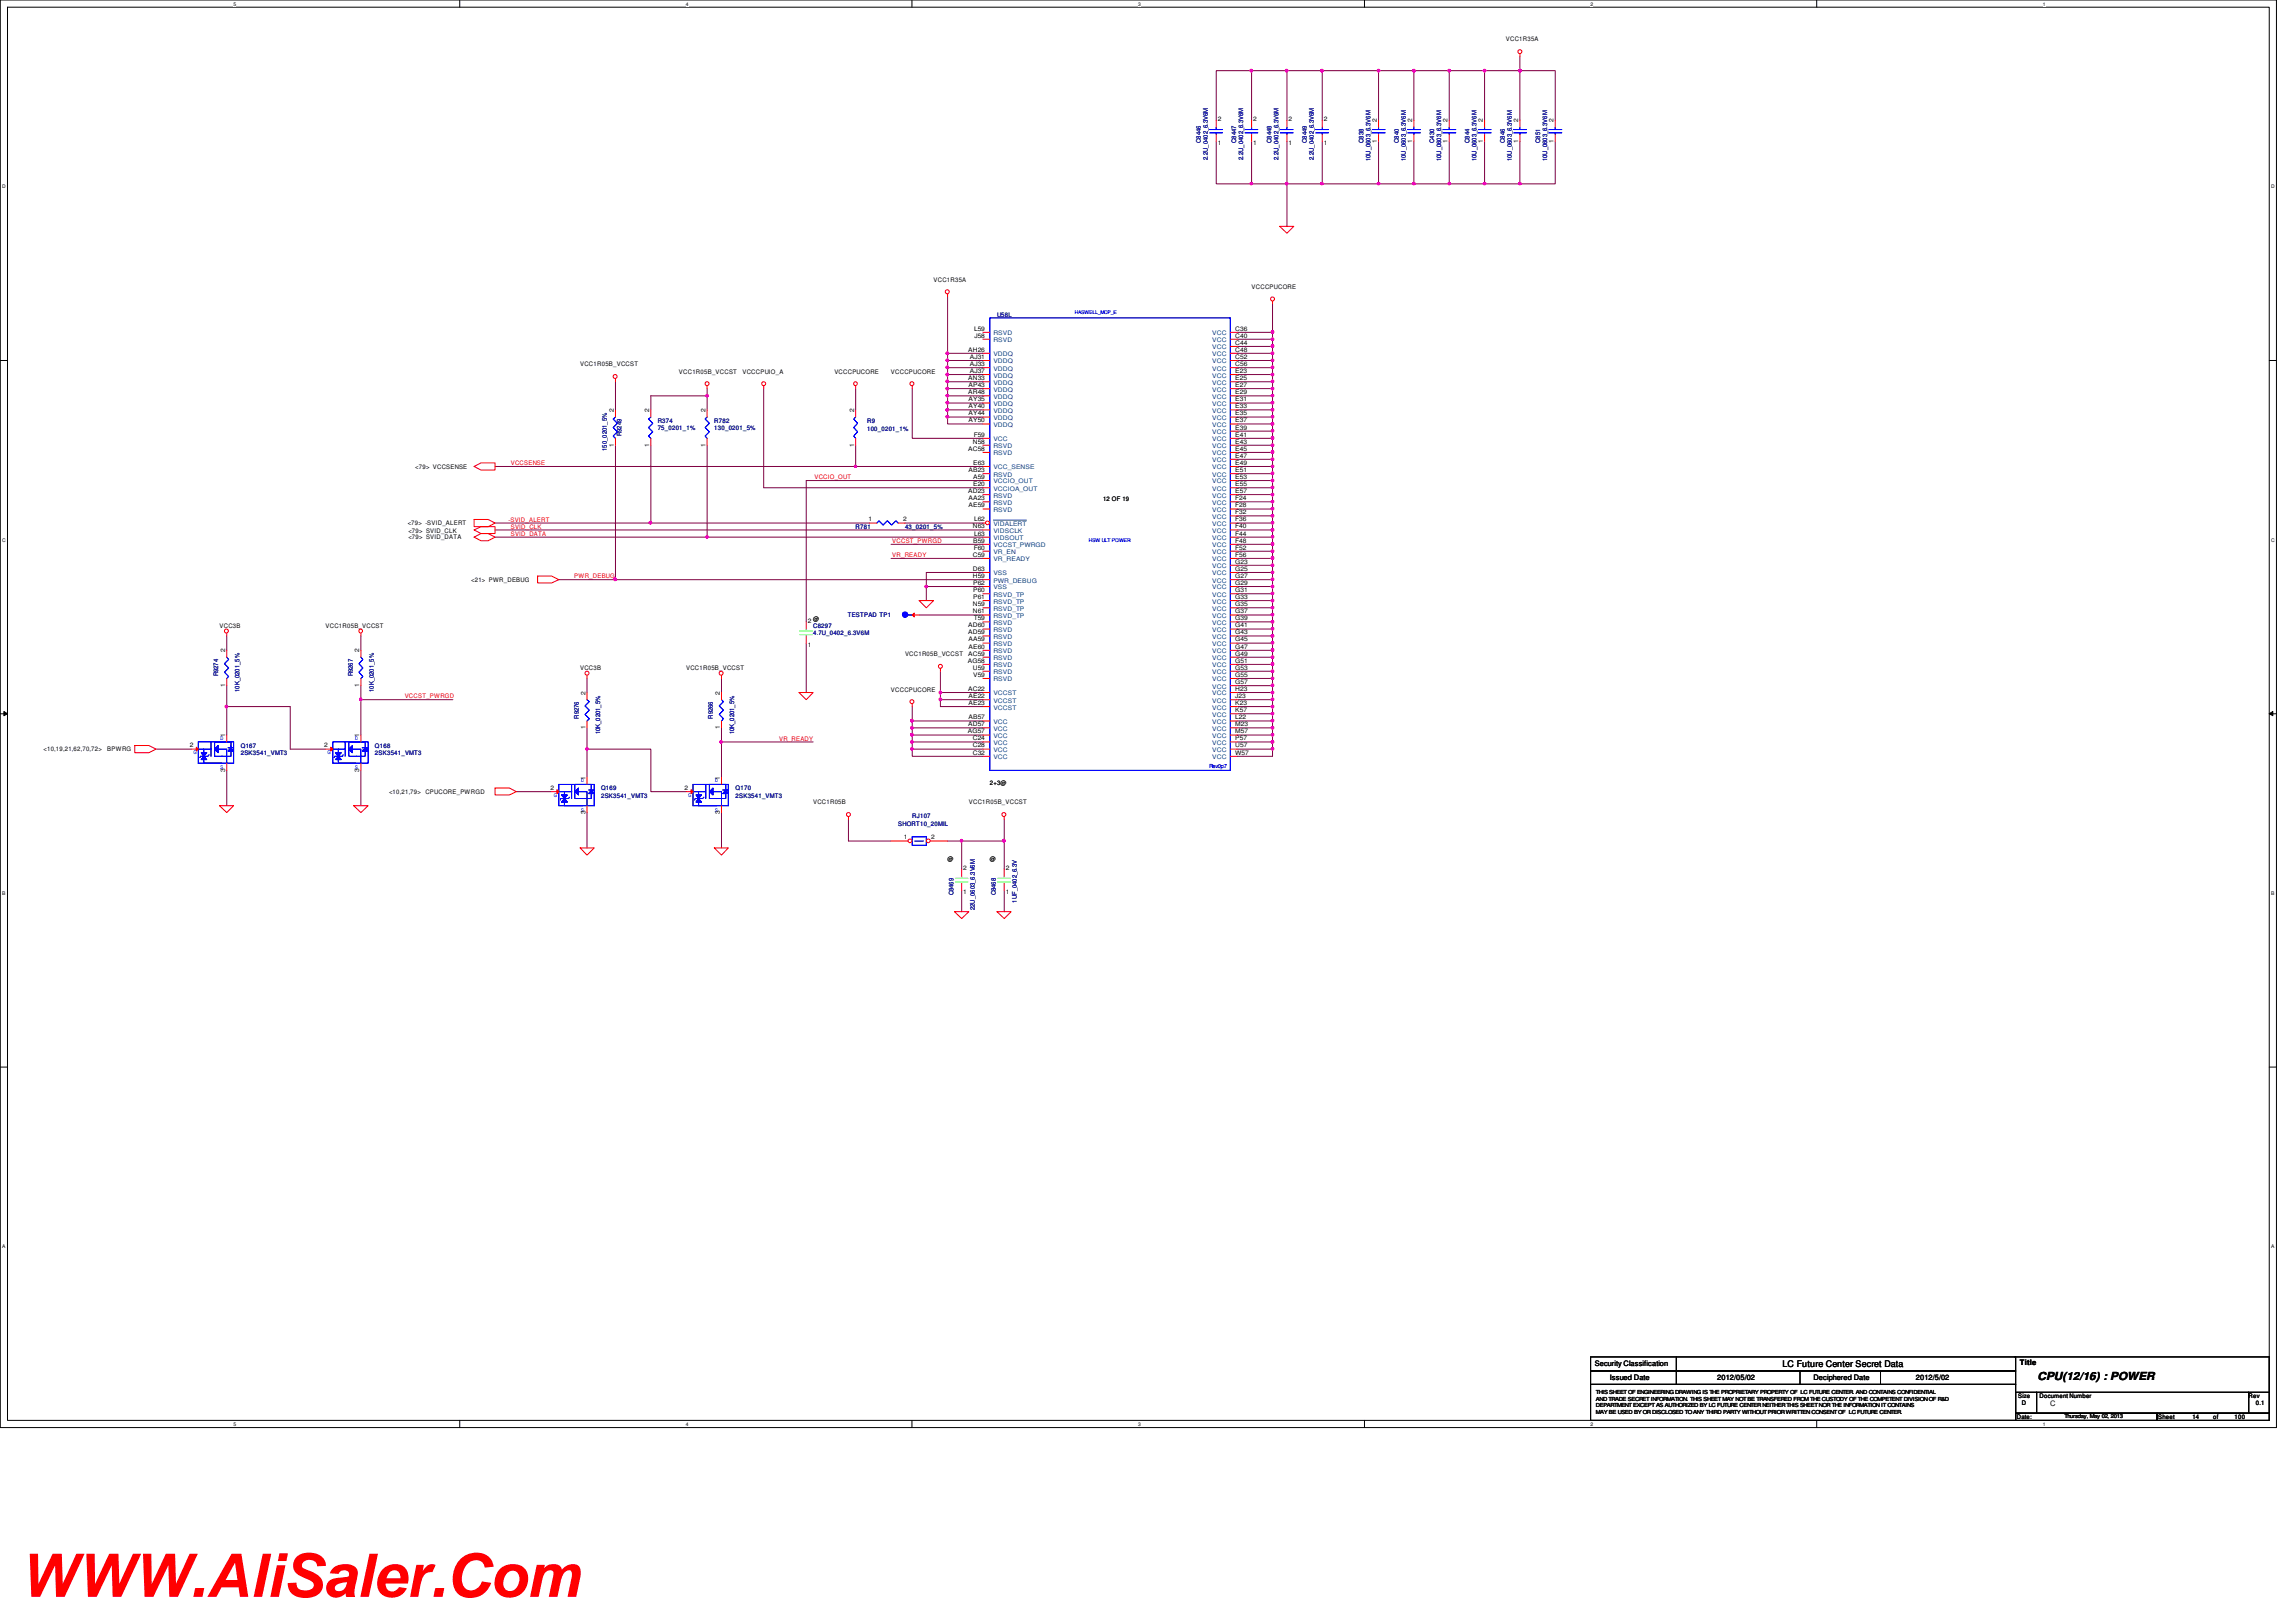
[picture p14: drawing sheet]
<svg xmlns="http://www.w3.org/2000/svg" width="297mm" height="210mm" viewBox="0 0 297 210" stroke-linecap="round" stroke-linejoin="round" font-family="sans-serif">
<defs><g id="words">
<text font-size="7.8" fill="#f00" x="2.5" y="206.6">WWW.AliSaler.Com</text>
<text font-size="1.4" x="263.6" y="178.6">CPU(12/16) : POWER</text>
<text font-size="1.2" x="230.6" y="177">LC Future Center Secret Data</text>
<g font-size="1">
<text x="206.3" y="176.8">Security Classification</text>
<text x="208.3" y="178.6">Issued Date</text>
<text x="222.2" y="178.6">2012/05/02</text>
<text x="234.6" y="178.6">Deciphered Date</text>
<text x="247.9" y="178.6">2012/5/02</text>
<text x="261.3" y="176.6">Title</text>
<text x="265.2" y="181.9">C</text>
</g>
<g font-size=".8">
<text x="194.8" y="5.3">VCC1R35A</text>
<text x="157.6" y="15.7">2</text>
<text x="162.1" y="15.7">2</text>
<text x="166.7" y="15.7">2</text>
<text x="171.3" y="15.7">2</text>
<text x="178.1" y="15.8" transform="rotate(-90 178.1 15.8)">2</text>
<text x="182.7" y="15.8" transform="rotate(-90 182.7 15.8)">2</text>
<text x="187.3" y="15.8" transform="rotate(-90 187.3 15.8)">2</text>
<text x="191.9" y="15.8" transform="rotate(-90 191.9 15.8)">2</text>
<text x="196.4" y="15.8" transform="rotate(-90 196.4 15.8)">2</text>
<text x="201" y="15.8" transform="rotate(-90 201 15.8)">2</text>
<text x="157.6" y="18.8">1</text>
<text x="162.1" y="18.8">1</text>
<text x="166.7" y="18.8">1</text>
<text x="171.3" y="18.8">1</text>
<text x="178.1" y="18.5" transform="rotate(-90 178.1 18.5)">1</text>
<text x="182.7" y="18.5" transform="rotate(-90 182.7 18.5)">1</text>
<text x="187.3" y="18.5" transform="rotate(-90 187.3 18.5)">1</text>
<text x="191.9" y="18.5" transform="rotate(-90 191.9 18.5)">1</text>
<text x="196.4" y="18.5" transform="rotate(-90 196.4 18.5)">1</text>
<text x="201" y="18.5" transform="rotate(-90 201 18.5)">1</text>
<text x="120.8" y="36.4">VCC1R35A</text>
<text x="161.9" y="37.3">VCCCPUCORE</text>
<text x="75.1" y="47.4">VCC1R05B_VCCST</text>
<text x="125.3" y="45.5">AH26</text>
<text x="125.5" y="46.4">AJ31</text>
<text x="125.5" y="47.4">AJ33</text>
<text x="126" y="42.8">L59</text>
<text x="126.1" y="43.7">J58</text>
<text x="159.8" y="44.6">C44</text>
<text x="159.8" y="43.7">C40</text>
<text x="159.8" y="42.8">C36</text>
<text x="159.8" y="46.4">C52</text>
<text x="159.8" y="45.5">C48</text>
<text x="159.8" y="47.4">C56</text>
<text x="79.4" y="53.3" transform="rotate(-90 79.4 53.3)">2</text>
<text x="84" y="53.3" transform="rotate(-90 84 53.3)">2</text>
<text x="87.8" y="48.3">VCC1R05B_VCCST</text>
<text x="91.3" y="53.3" transform="rotate(-90 91.3 53.3)">2</text>
<text x="96.1" y="48.3">VCCCPUIO_A</text>
<text x="107.9" y="48.3">VCCCPUCORE</text>
<text x="110.5" y="53.3" transform="rotate(-90 110.5 53.3)">2</text>
<text x="115.3" y="48.3">VCCCPUCORE</text>
<text x="125.3" y="49.2">AN33</text>
<text x="125.3" y="51">AR48</text>
<text x="125.3" y="50.1">AP43</text>
<text x="125.3" y="51.9">AY35</text>
<text x="125.3" y="52.8">AY40</text>
<text x="125.3" y="53.8">AY44</text>
<text x="125.5" y="48.3">AJ37</text>
<text x="159.8" y="49.2">E25</text>
<text x="159.8" y="48.3">E23</text>
<text x="159.8" y="51">E29</text>
<text x="159.8" y="50.1">E27</text>
<text x="159.8" y="53.8">E35</text>
<text x="159.8" y="52.8">E33</text>
<text x="159.8" y="51.9">E31</text>
<text x="79.4" y="57.8" transform="rotate(-90 79.4 57.8)">1</text>
<text x="84" y="57.8" transform="rotate(-90 84 57.8)">1</text>
<text x="91.3" y="57.8" transform="rotate(-90 91.3 57.8)">1</text>
<text x="110.5" y="57.8" transform="rotate(-90 110.5 57.8)">1</text>
<text x="125.3" y="58.3">AC58</text>
<text x="125.3" y="54.7">AY50</text>
<text x="125.9" y="57.4">N58</text>
<text x="126" y="56.5">F59</text>
<text x="159.8" y="55.6">E39</text>
<text x="159.8" y="54.7">E37</text>
<text x="159.8" y="58.3">E45</text>
<text x="159.8" y="57.4">E43</text>
<text x="159.8" y="56.5">E41</text>
<text x="159.8" y="59.2">E47</text>
<text x="53.7" y="60.7">&lt;79&gt; VCCSENSE</text>
<text x="125.3" y="63.8">AD23</text>
<text x="125.3" y="65.7">AE59</text>
<text x="125.3" y="64.7">AA23</text>
<text x="125.3" y="61.1">AB23</text>
<text x="125.9" y="60.2">E63</text>
<text x="125.9" y="62.9">E20</text>
<text x="125.9" y="62">A59</text>
<text x="142.7" y="64.8">12 OF 19</text>
<text x="159.8" y="60.2">E49</text>
<text x="159.8" y="62.9">E55</text>
<text x="159.8" y="62">E53</text>
<text x="159.8" y="61.1">E51</text>
<text x="159.8" y="63.8">E57</text>
<text x="159.8" y="64.7">F24</text>
<text x="159.8" y="65.7">F28</text>
<text x="52.7" y="68">&lt;79&gt; -SVID_ALERT</text>
<text x="52.8" y="68.9">&lt;79&gt; SVID_CLK</text>
<text x="52.8" y="69.8">&lt;79&gt; SVID_DATA</text>
<text x="112.3" y="67.5">1</text>
<text x="116.8" y="67.5">2</text>
<text x="125.9" y="68.4">N63</text>
<text x="125.9" y="70.2">B59</text>
<text x="126" y="71.1">F60</text>
<text x="126" y="67.5">L62</text>
<text x="126" y="69.3">L63</text>
<text x="159.8" y="67.5">F36</text>
<text x="159.8" y="66.5">F32</text>
<text x="159.8" y="68.4">F40</text>
<text x="159.8" y="69.3">F44</text>
<text x="159.8" y="70.2">F48</text>
<text x="159.8" y="71.1">F52</text>
<text x="61" y="75.3">&lt;21&gt; PWR_DEBUG</text>
<text x="125.9" y="74.8">H59</text>
<text x="125.9" y="73.9">D63</text>
<text x="125.9" y="72.1">C59</text>
<text x="125.9" y="76.6">P60</text>
<text x="125.9" y="75.7">P62</text>
<text x="125.9" y="77.5">P61</text>
<text x="159.8" y="72.1">F56</text>
<text x="159.8" y="72.9">G23</text>
<text x="159.8" y="73.9">G25</text>
<text x="159.8" y="74.8">G27</text>
<text x="159.8" y="76.6">G31</text>
<text x="159.8" y="75.7">G29</text>
<text x="159.8" y="77.5">G33</text>
<text x="28.4" y="81.2">VCC3B</text>
<text x="42.1" y="81.2">VCC1R05B_VCCST</text>
<text x="104.5" y="83.7">1</text>
<text x="104.5" y="80.6">2</text>
<text x="105.2" y="80.3">@</text>
<text x="125.3" y="81.2">AD60</text>
<text x="125.3" y="82.1">AD59</text>
<text x="125.3" y="83.9">AE60</text>
<text x="125.3" y="83">AA59</text>
<text x="125.9" y="78.4">N59</text>
<text x="125.9" y="79.4">N61</text>
<text x="126" y="80.3">T59</text>
<text x="159.8" y="78.4">G35</text>
<text x="159.8" y="79.4">G37</text>
<text x="159.8" y="81.2">G41</text>
<text x="159.8" y="80.3">G39</text>
<text x="159.8" y="82.1">G43</text>
<text x="159.8" y="83.9">G47</text>
<text x="159.8" y="83">G45</text>
<text x="29.1" y="88.9" transform="rotate(-90 29.1 88.9)">1</text>
<text x="29.1" y="84.4" transform="rotate(-90 29.1 84.4)">2</text>
<text x="46.5" y="88.9" transform="rotate(-90 46.5 88.9)">1</text>
<text x="46.5" y="84.4" transform="rotate(-90 46.5 84.4)">2</text>
<text x="75.1" y="86.7">VCC3B</text>
<text x="75.7" y="89.9" transform="rotate(-90 75.7 89.9)">2</text>
<text x="88.8" y="86.7">VCC1R05B_VCCST</text>
<text x="93.1" y="89.9" transform="rotate(-90 93.1 89.9)">2</text>
<text x="115.3" y="89.5">VCCCPUCORE</text>
<text x="117.1" y="84.9">VCC1R05B_VCCST</text>
<text x="125.2" y="85.8">AG58</text>
<text x="125.3" y="89.4">AC22</text>
<text x="125.3" y="84.8">AC59</text>
<text x="125.9" y="86.7">U59</text>
<text x="125.9" y="87.6">V59</text>
<text x="159.8" y="86.7">G53</text>
<text x="159.8" y="85.8">G51</text>
<text x="159.8" y="84.8">G49</text>
<text x="159.8" y="88.5">G57</text>
<text x="159.8" y="87.6">G55</text>
<text x="159.8" y="89.4">H23</text>
<text x="29.1" y="95.4" transform="rotate(-90 29.1 95.4)">1</text>
<text x="46.5" y="95.4" transform="rotate(-90 46.5 95.4)">1</text>
<text x="75.7" y="94.4" transform="rotate(-90 75.7 94.4)">1</text>
<text x="93.1" y="94.4" transform="rotate(-90 93.1 94.4)">1</text>
<text x="125.2" y="94.9">AG57</text>
<text x="125.3" y="94">AD57</text>
<text x="125.3" y="90.3">AE22</text>
<text x="125.3" y="91.2">AE23</text>
<text x="125.3" y="93.1">AB57</text>
<text x="125.9" y="95.8">C24</text>
<text x="159.8" y="91.2">K23</text>
<text x="159.8" y="90.3">J23</text>
<text x="159.8" y="92.2">K57</text>
<text x="159.8" y="93.1">L22</text>
<text x="159.8" y="95.8">P57</text>
<text x="159.8" y="94.9">M57</text>
<text x="159.8" y="94">M23</text>
<text x="5.6" y="97.2">&lt;10,19,21,62,70,72&gt;</text>
<text x="13.9" y="97.2">BPWRG</text>
<text x="24.5" y="96.7">2</text>
<text x="29.1" y="99.9" transform="rotate(-90 29.1 99.9)">3</text>
<text x="41.9" y="96.7">2</text>
<text x="46.5" y="99.9" transform="rotate(-90 46.5 99.9)">3</text>
<text x="75.7" y="100.9" transform="rotate(-90 75.7 100.9)">1</text>
<text x="93.1" y="100.9" transform="rotate(-90 93.1 100.9)">1</text>
<text x="125.9" y="97.7">C32</text>
<text x="125.9" y="96.7">C28</text>
<text x="128.1" y="101.6">2+3@</text>
<text x="159.8" y="96.7">U57</text>
<text x="159.8" y="97.7">W57</text>
<text x="50.3" y="102.7">&lt;10,21,79&gt;</text>
<text x="55" y="102.7">CPUCORE_PWRGD</text>
<text x="71.2" y="102.2">2</text>
<text x="75.7" y="105.4" transform="rotate(-90 75.7 105.4)">3</text>
<text x="88.6" y="102.2">2</text>
<text x="93.1" y="105.4" transform="rotate(-90 93.1 105.4)">3</text>
<text x="105.2" y="104.1">VCC1R05B</text>
<text x="125.3" y="104.1">VCC1R05B_VCCST</text>
<text x="116.9" y="108.6">1</text>
<text x="120.5" y="108.6">2</text>
<text x="122.6" y="111.4">@</text>
<text x="124.6" y="112.6">2</text>
<text x="128.1" y="111.4">@</text>
<text x="130.1" y="112.6">2</text>
<text x="124.6" y="115.7">1</text>
<text x="130.1" y="115.7">1</text>
<text x="260.9" y="183.6">Date:</text>
<text x="261.1" y="180.9">Size</text>
<text x="261.6" y="181.8">D</text>
<text x="263.9" y="180.9">Document Number</text>
<text x="279.2" y="183.6">Sheet</text>
<text x="283.6" y="183.6">14</text>
<text x="286.3" y="183.6">of</text>
<text x="289.1" y="183.6">100</text>
<text x="290.9" y="180.9">Rev</text>
<text x="291.8" y="181.8">0.1</text>
</g>
<g font-size=".8" fill="#000080">
<text x="155.4" y="18.5" transform="rotate(-90 155.4 18.5)">C8446</text>
<text x="156.2" y="20.7" transform="rotate(-90 156.2 20.7)">2.2U_0402_6.3V6M</text>
<text x="159.9" y="18.5" transform="rotate(-90 159.9 18.5)">C8447</text>
<text x="160.8" y="20.7" transform="rotate(-90 160.8 20.7)">2.2U_0402_6.3V6M</text>
<text x="164.5" y="18.5" transform="rotate(-90 164.5 18.5)">C8448</text>
<text x="165.4" y="20.7" transform="rotate(-90 165.4 20.7)">2.2U_0402_6.3V6M</text>
<text x="169.1" y="18.5" transform="rotate(-90 169.1 18.5)">C8449</text>
<text x="170" y="20.7" transform="rotate(-90 170 20.7)">2.2U_0402_6.3V6M</text>
<text x="176.4" y="18.5" transform="rotate(-90 176.4 18.5)">C838</text>
<text x="177.3" y="20.9" transform="rotate(-90 177.3 20.9)">10U_0603_6.3V6M</text>
<text x="181" y="18.5" transform="rotate(-90 181 18.5)">C840</text>
<text x="181.9" y="20.9" transform="rotate(-90 181.9 20.9)">10U_0603_6.3V6M</text>
<text x="185.5" y="18.5" transform="rotate(-90 185.5 18.5)">C430</text>
<text x="186.4" y="20.9" transform="rotate(-90 186.4 20.9)">10U_0603_6.3V6M</text>
<text x="190.1" y="18.5" transform="rotate(-90 190.1 18.5)">C844</text>
<text x="191" y="20.9" transform="rotate(-90 191 20.9)">10U_0603_6.3V6M</text>
<text x="194.7" y="18.5" transform="rotate(-90 194.7 18.5)">C846</text>
<text x="195.6" y="20.9" transform="rotate(-90 195.6 20.9)">10U_0603_6.3V6M</text>
<text x="199.3" y="18.5" transform="rotate(-90 199.3 18.5)">C851</text>
<text x="200.1" y="20.9" transform="rotate(-90 200.1 20.9)">10U_0603_6.3V6M</text>
<text x="129" y="41">U58L</text>
<text x="78.5" y="58.3" transform="rotate(-90 78.5 58.3)">150_0201_5%</text>
<text x="80.4" y="56.4" transform="rotate(-90 80.4 56.4)">R9249</text>
<text x="85.1" y="54.7">R374</text>
<text x="85.1" y="55.6">75_0201_1%</text>
<text x="92.4" y="54.7">R782</text>
<text x="92.4" y="55.6">130_0201_5%</text>
<text x="112.2" y="54.7">R9</text>
<text x="112.2" y="55.8">100_0201_1%</text>
<text x="110.7" y="68.5">R781</text>
<text x="117.1" y="68.5">43_0201_5%</text>
<text x="105.2" y="81.2">C8297</text>
<text x="105.2" y="82.2">4.7U_0402_6.3V6M</text>
<text x="109.7" y="79.8">TESTPAD TP1</text>
<text x="28.2" y="87.5" transform="rotate(-90 28.2 87.5)">R9274</text>
<text x="31" y="89.5" transform="rotate(-90 31 89.5)">10K_0201_5%</text>
<text x="45.6" y="87.5" transform="rotate(-90 45.6 87.5)">R9267</text>
<text x="48.4" y="89.5" transform="rotate(-90 48.4 89.5)">10K_0201_5%</text>
<text x="74.9" y="93" transform="rotate(-90 74.9 93)">R9276</text>
<text x="77.6" y="95" transform="rotate(-90 77.6 95)">10K_0201_5%</text>
<text x="92.2" y="93" transform="rotate(-90 92.2 93)">R9266</text>
<text x="95" y="95" transform="rotate(-90 95 95)">10K_0201_5%</text>
<text x="31.2" y="96.8">Q167</text>
<text x="31.2" y="97.7">2SK3541_VMT3</text>
<text x="48.5" y="96.8">Q168</text>
<text x="48.5" y="97.7">2SK3541_VMT3</text>
<text x="77.8" y="102.3">Q169</text>
<text x="77.8" y="103.2">2SK3541_VMT3</text>
<text x="95.2" y="102.3">Q170</text>
<text x="95.2" y="103.2">2SK3541_VMT3</text>
<text x="116.2" y="106.8">SHORT10_20MIL</text>
<text x="118" y="105.9">RJ107</text>
<text x="123.4" y="115.9" transform="rotate(-90 123.4 115.9)">C8469</text>
<text x="126.1" y="117.8" transform="rotate(-90 126.1 117.8)">22U_0603_6.3V6M</text>
<text x="128.8" y="115.9" transform="rotate(-90 128.8 115.9)">C8468</text>
<text x="131.6" y="116.8" transform="rotate(-90 131.6 116.8)">1UF_0402_6.3V</text>
</g>
<g font-size=".8" fill="#004080">
<text x="128.5" y="43.4">RSVD</text>
<text x="128.5" y="44.3">RSVD</text>
<text x="128.5" y="46.1">VDDQ</text>
<text x="128.5" y="47">VDDQ</text>
<text x="128.5" y="48">VDDQ</text>
<text x="156.8" y="45.2">VCC</text>
<text x="156.8" y="44.3">VCC</text>
<text x="156.8" y="43.4">VCC</text>
<text x="156.8" y="47">VCC</text>
<text x="156.8" y="46.1">VCC</text>
<text x="156.8" y="48">VCC</text>
<text x="128.5" y="48.9">VDDQ</text>
<text x="128.5" y="49.8">VDDQ</text>
<text x="128.5" y="50.7">VDDQ</text>
<text x="128.5" y="51.6">VDDQ</text>
<text x="128.5" y="52.5">VDDQ</text>
<text x="128.5" y="53.4">VDDQ</text>
<text x="156.8" y="49.8">VCC</text>
<text x="156.8" y="48.9">VCC</text>
<text x="156.8" y="51.6">VCC</text>
<text x="156.8" y="50.7">VCC</text>
<text x="156.8" y="53.4">VCC</text>
<text x="156.8" y="52.5">VCC</text>
<text x="128.5" y="58">RSVD</text>
<text x="128.5" y="55.2">VDDQ</text>
<text x="128.5" y="54.4">VDDQ</text>
<text x="128.5" y="57.1">VCC</text>
<text x="128.5" y="58.9">RSVD</text>
<text x="156.8" y="54.4">VCC</text>
<text x="156.8" y="56.2">VCC</text>
<text x="156.8" y="55.2">VCC</text>
<text x="156.8" y="58.9">VCC</text>
<text x="156.8" y="58">VCC</text>
<text x="156.8" y="57.1">VCC</text>
<text x="156.8" y="59.8">VCC</text>
<text x="128.5" y="65.3">RSVD</text>
<text x="128.5" y="60.7">VCC_SENSE</text>
<text x="128.5" y="61.7">RSVD</text>
<text x="128.5" y="64.4">RSVD</text>
<text x="128.5" y="63.5">VCCIOA_OUT</text>
<text x="128.5" y="62.6">VCCIO_OUT</text>
<text x="156.8" y="60.7">VCC</text>
<text x="156.8" y="63.5">VCC</text>
<text x="156.8" y="62.6">VCC</text>
<text x="156.8" y="61.7">VCC</text>
<text x="156.8" y="64.4">VCC</text>
<text x="156.8" y="65.3">VCC</text>
<text x="128.5" y="69">VIDSCLK</text>
<text x="128.5" y="69.9">VIDSOUT</text>
<text x="128.5" y="71.7">VR_EN</text>
<text x="128.5" y="70.8">VCCST_PWRGD</text>
<text x="128.5" y="68.1">VIDALERT</text>
<text x="128.5" y="66.3">RSVD</text>
<text x="156.8" y="68.1">VCC</text>
<text x="156.8" y="67.1">VCC</text>
<text x="156.8" y="66.3">VCC</text>
<text x="156.8" y="69">VCC</text>
<text x="156.8" y="69.9">VCC</text>
<text x="156.8" y="70.8">VCC</text>
<text x="156.8" y="71.7">VCC</text>
<text x="128.5" y="77.2">RSVD_TP</text>
<text x="128.5" y="76.3">VSS</text>
<text x="128.5" y="75.4">PWR_DEBUG</text>
<text x="128.5" y="74.5">VSS</text>
<text x="128.5" y="72.6">VR_READY</text>
<text x="156.8" y="72.6">VCC</text>
<text x="156.8" y="73.5">VCC</text>
<text x="156.8" y="74.5">VCC</text>
<text x="156.8" y="75.4">VCC</text>
<text x="156.8" y="77.2">VCC</text>
<text x="156.8" y="76.3">VCC</text>
<text x="128.5" y="78.1">RSVD_TP</text>
<text x="128.5" y="79">RSVD_TP</text>
<text x="128.5" y="80.9">RSVD</text>
<text x="128.5" y="81.8">RSVD</text>
<text x="128.5" y="82.7">RSVD</text>
<text x="128.5" y="83.6">RSVD</text>
<text x="128.5" y="80">RSVD_TP</text>
<text x="156.8" y="78.1">VCC</text>
<text x="156.8" y="79">VCC</text>
<text x="156.8" y="80">VCC</text>
<text x="156.8" y="81.8">VCC</text>
<text x="156.8" y="80.9">VCC</text>
<text x="156.8" y="82.7">VCC</text>
<text x="156.8" y="83.6">VCC</text>
<text x="128.5" y="84.5">RSVD</text>
<text x="128.5" y="85.4">RSVD</text>
<text x="128.5" y="86.4">RSVD</text>
<text x="128.5" y="88.2">RSVD</text>
<text x="128.5" y="87.2">RSVD</text>
<text x="156.8" y="84.5">VCC</text>
<text x="156.8" y="87.2">VCC</text>
<text x="156.8" y="86.4">VCC</text>
<text x="156.8" y="85.4">VCC</text>
<text x="156.8" y="89.1">VCC</text>
<text x="156.8" y="88.2">VCC</text>
<text x="128.5" y="90.9">VCCST</text>
<text x="128.5" y="91.8">VCCST</text>
<text x="128.5" y="93.7">VCC</text>
<text x="128.5" y="94.6">VCC</text>
<text x="128.5" y="95.5">VCC</text>
<text x="128.5" y="90">VCCST</text>
<text x="156.8" y="91.8">VCC</text>
<text x="156.8" y="90.9">VCC</text>
<text x="156.8" y="90">VCC</text>
<text x="156.8" y="92.8">VCC</text>
<text x="156.8" y="93.7">VCC</text>
<text x="156.8" y="95.5">VCC</text>
<text x="156.8" y="94.6">VCC</text>
<text x="128.5" y="98.3">VCC</text>
<text x="128.5" y="97.3">VCC</text>
<text x="128.5" y="96.4">VCC</text>
<text x="156.8" y="96.4">VCC</text>
<text x="156.8" y="97.3">VCC</text>
<text x="156.8" y="98.3">VCC</text>
</g>
<g font-size=".8" fill="#f00">
<text x="66.1" y="60.2">VCCSENSE</text>
<text x="105.4" y="62">VCCIO_OUT</text>
<text x="65.8" y="67.5">-SVID_ALERT</text>
<text x="66.1" y="68.4">SVID_CLK</text>
<text x="66.1" y="69.3">SVID_DATA</text>
<text x="115.4" y="70.3">VCCST_PWRGD</text>
<text x="74.3" y="74.8">PWR_DEBUG</text>
<text x="115.4" y="72.1">VR_READY</text>
<text x="52.4" y="90.4">VCCST_PWRGD</text>
<text x="100.8" y="95.8">VR_READY</text>
</g>
<g font-size=".8" fill="#00f">
<text x="28.5" y="95.8">D</text>
<text x="45.9" y="95.8">D</text>
<text x="25" y="97.6">G</text>
<text x="28.5" y="99.5">S</text>
<text x="42.4" y="97.6">G</text>
<text x="45.9" y="99.5">S</text>
<text x="75.1" y="101.3">D</text>
<text x="92.5" y="101.3">D</text>
<text x="71.7" y="103.1">G</text>
<text x="75.1" y="105">S</text>
<text x="89" y="103.1">G</text>
<text x="92.5" y="105">S</text>
</g>
<text font-size=".7" fill="#00f" x="156.4" y="99.4">Rev0p7</text>
<g font-size=".7">
<text x="206.5" y="180.4">THIS SHEET OF ENGINEERING DRAWING IS THE PROPRIETARY PROPERTY OF LC FUTURE CENTER. AND CONTAINS CONFIDENTIAL</text>
<text x="206.5" y="181.3">AND TRADE SECRET INFORMATION. THIS SHEET MAY NOT BE TRANSFERED FROM THE CUSTODY OF THE COMPETENT DIVISION OF R&amp;D</text>
<text x="206.5" y="182.1">DEPARTMENT EXCEPT AS AUTHORIZED BY LC FUTURE CENTER NEITHER THIS SHEET NOR THE INFORMATION IT CONTAINS</text>
<text x="206.5" y="183">MAY BE USED BY OR DISCLOSED TO ANY THIRD PARTY WITHOUT PRIOR WRITTEN CONSENT OF LC FUTURE CENTER.</text>
<text x="267.1" y="183.5">Thursday, May 02, 2013</text>
</g>
<g font-size=".6">
<text x="30.2" y=".7">5</text>
<text x="88.7" y=".7">4</text>
<text x="147.2" y=".7">3</text>
<text x="205.8" y=".7">2</text>
<text x="264.3" y=".7">1</text>
<text x=".3" y="24.4">D</text>
<text x="293.8" y="24.4">D</text>
<text x=".3" y="70.1">C</text>
<text x="293.8" y="70.1">C</text>
<text x=".3" y="115.8">B</text>
<text x="293.8" y="115.8">B</text>
<text x=".3" y="161.5">A</text>
<text x="293.8" y="161.5">A</text>
<text x="30.2" y="184.5">5</text>
<text x="88.7" y="184.5">4</text>
<text x="147.2" y="184.5">3</text>
<text x="205.8" y="184.5">2</text>
<text x="264.3" y="184.5">1</text>
</g>
<g font-size=".6" fill="#00f">
<text x="139.1" y="40.6">HASWELL_MCP_E</text>
<text x="140.9" y="70.1">HSW ULT POWER</text>
</g>
</g></defs>
<path d="M0 0h294.5v184.7h-294.5zM1 .9h292.6v182.9h-292.6z" fill="none" stroke="#000" stroke-width=".13"/>
<g fill="#fff">
<path d="M30.2 .1h.4v.7h-.4z"/>
<path d="M30.2 183.9h.4v.8h-.4z"/>
</g>
<path d="M59.5 0v.9M59.5 183.8v.9" fill="none" stroke="#000" stroke-width=".13"/>
<g fill="#fff">
<path d="M88.7 .1h.4v.7h-.4z"/>
<path d="M88.7 183.9h.4v.8h-.4z"/>
</g>
<path d="M118 0v.9M118 183.8v.9" fill="none" stroke="#000" stroke-width=".13"/>
<g fill="#fff">
<path d="M147.2 .1h.4v.7h-.4z"/>
<path d="M147.2 183.9h.4v.8h-.4z"/>
</g>
<path d="M176.5 0v.9M176.5 183.8v.9" fill="none" stroke="#000" stroke-width=".13"/>
<g fill="#fff">
<path d="M205.8 .1h.3v.7h-.3z"/>
<path d="M205.8 183.9h.3v.8h-.3z"/>
</g>
<path d="M235 0v.9M235 183.8v.9" fill="none" stroke="#000" stroke-width=".13"/>
<g fill="#fff">
<path d="M264.3 .1h.3v.7h-.3z"/>
<path d="M264.3 183.9h.3v.8h-.3z"/>
<path d="M.3 23.8h.5v.7h-.5z"/>
<path d="M293.8 23.8h.5v.7h-.5z"/>
<path d="M.3 69.5h.5v.7h-.5z"/>
<path d="M293.8 69.5h.5v.7h-.5z"/>
</g>
<path d="M0 46.7h1M293.6 46.7h.9" fill="none" stroke="#000" stroke-width=".13"/>
<g fill="#fff">
<path d="M.3 115.2h.4v.8h-.4z"/>
<path d="M293.8 115.2h.5v.8h-.5z"/>
</g>
<path d="M0 92.4h1M.5 92.1l.5 .3-.5 .2zM293.6 92.4l.4-.3v.5zM293.6 92.4h.9" fill="none" stroke="#000" stroke-width=".13"/>
<path d="M.5 92.1l.5 .3-.5 .2zM293.6 92.4l.4-.3v.5z" fill="#000"/>
<g fill="#fff">
<path d="M.3 161h.4v.7h-.4z"/>
<path d="M293.8 161h.4v.7h-.4z"/>
</g>
<path d="M0 138.1h1M293.6 138.1h.9" fill="none" stroke="#000" stroke-width=".13"/>
<path d="M164.6 96.9v1h-4.5" fill="none" stroke="#800040" stroke-width=".13"/>
<path d="M164.5 96.8h.2v.2h-.2z" fill-rule="evenodd" fill="#f0f"/>
<path d="M164.5 96.8h.2v.2h-.2z" fill="none" stroke="#f0f" stroke-width=".13"/>
<path d="M164.6 39.3v3.7M160.1 43h4.5M164.6 43v.9h-4.5" fill="none" stroke="#800040" stroke-width=".13"/>
<path d="M164.5 42.8h.2v.3h-.2z" fill-rule="evenodd" fill="#f0f"/>
<path d="M164.5 42.8h.2v.3h-.2z" fill="none" stroke="#f0f" stroke-width=".13"/>
<path d="M164.6 43.9v.9h-4.5" fill="none" stroke="#800040" stroke-width=".13"/>
<path d="M164.5 43.8h.2v.2h-.2z" fill-rule="evenodd" fill="#f0f"/>
<path d="M164.5 43.8h.2v.2h-.2z" fill="none" stroke="#f0f" stroke-width=".13"/>
<path d="M160.1 46.7h4.5M160.1 47.6h4.5M164.6 44.8v.9h-4.5" fill="none" stroke="#800040" stroke-width=".13"/>
<path d="M164.5 44.7h.2v.2h-.2z" fill-rule="evenodd" fill="#f0f"/>
<path d="M164.5 44.7h.2v.2h-.2z" fill="none" stroke="#f0f" stroke-width=".13"/>
<path d="M164.6 46.7v.9" fill="none" stroke="#800040" stroke-width=".13"/>
<path d="M164.5 46.5h.2v.2h-.2z" fill-rule="evenodd" fill="#f0f"/>
<path d="M164.5 46.5h.2v.2h-.2z" fill="none" stroke="#f0f" stroke-width=".13"/>
<path d="M160.1 48.5h4.5" fill="none" stroke="#800040" stroke-width=".13"/>
<path d="M164.5 48.3h.2v.3h-.2z" fill-rule="evenodd" fill="#f0f"/>
<path d="M164.5 48.3h.2v.3h-.2z" fill="none" stroke="#f0f" stroke-width=".13"/>
<path d="M160.1 49.4h4.5M164.6 49.4v.9h-4.5M164.6 48.5v.9" fill="none" stroke="#800040" stroke-width=".13"/>
<path d="M164.5 49.2h.2v.3h-.2z" fill-rule="evenodd" fill="#f0f"/>
<path d="M164.5 49.2h.2v.3h-.2z" fill="none" stroke="#f0f" stroke-width=".13"/>
<path d="M160.1 51.2h4.5" fill="none" stroke="#800040" stroke-width=".13"/>
<path d="M164.5 51.1h.2v.2h-.2z" fill-rule="evenodd" fill="#f0f"/>
<path d="M164.5 51.1h.2v.2h-.2z" fill="none" stroke="#f0f" stroke-width=".13"/>
<path d="M160.1 52.2h4.5" fill="none" stroke="#800040" stroke-width=".13"/>
<path d="M164.5 52h.2v.2h-.2z" fill-rule="evenodd" fill="#f0f"/>
<path d="M164.5 52h.2v.2h-.2z" fill="none" stroke="#f0f" stroke-width=".13"/>
<path d="M160.1 53h4.5M160.1 54h4.5M160.1 54.9h4.5M160.1 55.8h4.5M160.1 56.7h4.5M160.1 57.6h4.5" fill="none" stroke="#800040" stroke-width=".13"/>
<path d="M164.5 57.5h.2v.2h-.2z" fill-rule="evenodd" fill="#f0f"/>
<path d="M164.5 57.5h.2v.2h-.2z" fill="none" stroke="#f0f" stroke-width=".13"/>
<path d="M160.1 58.5h4.5M164.6 53v1" fill="none" stroke="#800040" stroke-width=".13"/>
<path d="M164.5 52.9h.2v.3h-.2z" fill-rule="evenodd" fill="#f0f"/>
<path d="M164.5 52.9h.2v.3h-.2z" fill="none" stroke="#f0f" stroke-width=".13"/>
<path d="M164.6 54.9v.9" fill="none" stroke="#800040" stroke-width=".13"/>
<path d="M164.5 54.7h.2v.3h-.2z" fill-rule="evenodd" fill="#f0f"/>
<path d="M164.5 54.7h.2v.3h-.2z" fill="none" stroke="#f0f" stroke-width=".13"/>
<path d="M164.6 57.6v.9M164.6 54v.9" fill="none" stroke="#800040" stroke-width=".13"/>
<path d="M164.5 53.8h.2v.2h-.2z" fill-rule="evenodd" fill="#f0f"/>
<path d="M164.5 53.8h.2v.2h-.2z" fill="none" stroke="#f0f" stroke-width=".13"/>
<path d="M164.6 55.8v.9" fill="none" stroke="#800040" stroke-width=".13"/>
<path d="M164.5 55.7h.2v.2h-.2z" fill-rule="evenodd" fill="#f0f"/>
<path d="M164.5 55.7h.2v.2h-.2z" fill="none" stroke="#f0f" stroke-width=".13"/>
<path d="M160.1 59.4h4.5M160.1 60.4h4.5M160.1 61.3h4.5M160.1 62.2h4.5M160.1 63.1h4.5v.9h-4.5M160.1 64.9h4.5M160.1 65.9h4.5M160.1 66.8h4.5" fill="none" stroke="#800040" stroke-width=".13"/>
<path d="M164.5 62.9h.2v.3h-.2z" fill-rule="evenodd" fill="#f0f"/>
<path d="M164.5 62.9h.2v.3h-.2z" fill="none" stroke="#f0f" stroke-width=".13"/>
<path d="M164.6 65.9v.9" fill="none" stroke="#800040" stroke-width=".13"/>
<path d="M164.5 65.7h.2v.2h-.2z" fill-rule="evenodd" fill="#f0f"/>
<path d="M164.5 65.7h.2v.2h-.2z" fill="none" stroke="#f0f" stroke-width=".13"/>
<path d="M164.6 64v.9" fill="none" stroke="#800040" stroke-width=".13"/>
<path d="M164.5 63.9h.2v.2h-.2z" fill-rule="evenodd" fill="#f0f"/>
<path d="M164.5 63.9h.2v.2h-.2z" fill="none" stroke="#f0f" stroke-width=".13"/>
<path d="M160.1 67.7h4.5M160.1 68.6h4.5" fill="none" stroke="#800040" stroke-width=".13"/>
<path d="M164.5 68.4h.2v.3h-.2z" fill-rule="evenodd" fill="#f0f"/>
<path d="M164.5 68.4h.2v.3h-.2z" fill="none" stroke="#f0f" stroke-width=".13"/>
<path d="M160.1 70.4h4.5M160.1 71.3h4.5M160.1 72.3h4.5M160.1 73.2h4.5M160.1 74.1h4.5v.9h-4.5M164.6 68.6v.9h-4.5" fill="none" stroke="#800040" stroke-width=".13"/>
<path d="M164.5 73.9h.2v.3h-.2z" fill-rule="evenodd" fill="#f0f"/>
<path d="M164.5 73.9h.2v.3h-.2z" fill="none" stroke="#f0f" stroke-width=".13"/>
<path d="M164.6 73.2v.9" fill="none" stroke="#800040" stroke-width=".13"/>
<path d="M164.5 73h.2v.3h-.2z" fill-rule="evenodd" fill="#f0f"/>
<path d="M164.5 73h.2v.3h-.2z" fill="none" stroke="#f0f" stroke-width=".13"/>
<path d="M164.6 71.3v1" fill="none" stroke="#800040" stroke-width=".13"/>
<path d="M164.5 71.2h.2v.2h-.2z" fill-rule="evenodd" fill="#f0f"/>
<path d="M164.5 71.2h.2v.2h-.2z" fill="none" stroke="#f0f" stroke-width=".13"/>
<path d="M164.6 69.5v.9" fill="none" stroke="#800040" stroke-width=".13"/>
<path d="M164.5 69.4h.2v.2h-.2z" fill-rule="evenodd" fill="#f0f"/>
<path d="M164.5 69.4h.2v.2h-.2z" fill="none" stroke="#f0f" stroke-width=".13"/>
<path d="M164.6 70.4v.9" fill="none" stroke="#800040" stroke-width=".13"/>
<path d="M164.5 70.3h.2v.2h-.2z" fill-rule="evenodd" fill="#f0f"/>
<path d="M164.5 70.3h.2v.2h-.2z" fill="none" stroke="#f0f" stroke-width=".13"/>
<path d="M164.6 72.3v.9" fill="none" stroke="#800040" stroke-width=".13"/>
<path d="M164.5 72.1h.2v.2h-.2z" fill-rule="evenodd" fill="#f0f"/>
<path d="M164.5 72.1h.2v.2h-.2z" fill="none" stroke="#f0f" stroke-width=".13"/>
<path d="M160.1 75.9h4.5M160.1 76.8h4.5M160.1 77.7h4.5M160.1 78.7h4.5M160.1 79.6h4.5M160.1 80.5h4.5M160.1 81.4h4.5M160.1 82.3h4.5M160.1 83.2h4.5M160.1 84.2h4.5" fill="none" stroke="#800040" stroke-width=".13"/>
<path d="M164.5 84h.2v.2h-.2z" fill-rule="evenodd" fill="#f0f"/>
<path d="M164.5 84h.2v.2h-.2z" fill="none" stroke="#f0f" stroke-width=".13"/>
<path d="M160.1 85h4.5M160.1 86h4.5" fill="none" stroke="#800040" stroke-width=".13"/>
<path d="M164.5 85.8h.2v.3h-.2z" fill-rule="evenodd" fill="#f0f"/>
<path d="M164.5 85.8h.2v.3h-.2z" fill="none" stroke="#f0f" stroke-width=".13"/>
<path d="M160.1 86.9h4.5M160.1 87.8h4.5M160.1 88.7h4.5M160.1 89.6h4.5M160.1 90.6h4.5M160.1 91.4h4.5M160.1 92.4h4.5M160.1 93.3h4.5M160.1 94.2h4.5" fill="none" stroke="#800040" stroke-width=".13"/>
<path d="M164.5 94.1h.2v.2h-.2z" fill-rule="evenodd" fill="#f0f"/>
<path d="M164.5 94.1h.2v.2h-.2z" fill="none" stroke="#f0f" stroke-width=".13"/>
<path d="M160.1 95.1h4.5" fill="none" stroke="#800040" stroke-width=".13"/>
<path d="M164.5 94.9h.2v.3h-.2z" fill-rule="evenodd" fill="#f0f"/>
<path d="M164.5 94.9h.2v.3h-.2z" fill="none" stroke="#f0f" stroke-width=".13"/>
<path d="M122.6 38.4v7.3h4.6M122.6 54v.9h4.6M122.6 45.7v1h4.6M160.1 96h4.5M160.1 96.9h4.5" fill="none" stroke="#800040" stroke-width=".13"/>
<path d="M122.4 45.6h.3v.2h-.3z" fill-rule="evenodd" fill="#f0f"/>
<path d="M122.4 45.6h.3v.2h-.3z" fill="none" stroke="#f0f" stroke-width=".13"/>
<path d="M122.6 46.7v.9h4.6" fill="none" stroke="#800040" stroke-width=".13"/>
<path d="M122.4 46.5h.3v.2h-.3z" fill-rule="evenodd" fill="#f0f"/>
<path d="M122.4 46.5h.3v.2h-.3z" fill="none" stroke="#f0f" stroke-width=".13"/>
<path d="M122.6 47.6v.9h4.6" fill="none" stroke="#800040" stroke-width=".13"/>
<path d="M122.4 47.4h.3v.3h-.3z" fill-rule="evenodd" fill="#f0f"/>
<path d="M122.4 47.4h.3v.3h-.3z" fill="none" stroke="#f0f" stroke-width=".13"/>
<path d="M122.6 48.5v.9h4.6" fill="none" stroke="#800040" stroke-width=".13"/>
<path d="M122.4 48.3h.3v.3h-.3z" fill-rule="evenodd" fill="#f0f"/>
<path d="M122.4 48.3h.3v.3h-.3z" fill="none" stroke="#f0f" stroke-width=".13"/>
<path d="M122.6 49.4v.9h4.6" fill="none" stroke="#800040" stroke-width=".13"/>
<path d="M122.4 49.2h.3v.3h-.3z" fill-rule="evenodd" fill="#f0f"/>
<path d="M122.4 49.2h.3v.3h-.3z" fill="none" stroke="#f0f" stroke-width=".13"/>
<path d="M122.6 50.3v.9h4.6" fill="none" stroke="#800040" stroke-width=".13"/>
<path d="M122.4 50.2h.3v.2h-.3z" fill-rule="evenodd" fill="#f0f"/>
<path d="M122.4 50.2h.3v.2h-.3z" fill="none" stroke="#f0f" stroke-width=".13"/>
<path d="M122.6 51.2v1h4.6" fill="none" stroke="#800040" stroke-width=".13"/>
<path d="M122.4 51.1h.3v.2h-.3z" fill-rule="evenodd" fill="#f0f"/>
<path d="M122.4 51.1h.3v.2h-.3z" fill="none" stroke="#f0f" stroke-width=".13"/>
<path d="M122.6 53h4.6" fill="none" stroke="#800040" stroke-width=".13"/>
<path d="M122.4 52.9h.3v.3h-.3z" fill-rule="evenodd" fill="#f0f"/>
<path d="M122.4 52.9h.3v.3h-.3z" fill="none" stroke="#f0f" stroke-width=".13"/>
<path d="M122.6 52.2v.8" fill="none" stroke="#800040" stroke-width=".13"/>
<path d="M122.4 52h.3v.2h-.3z" fill-rule="evenodd" fill="#f0f"/>
<path d="M122.4 52h.3v.2h-.3z" fill="none" stroke="#f0f" stroke-width=".13"/>
<path d="M122.6 54h4.6" fill="none" stroke="#800040" stroke-width=".13"/>
<path d="M122.4 53.8h.3v.2h-.3z" fill-rule="evenodd" fill="#f0f"/>
<path d="M122.4 53.8h.3v.2h-.3z" fill="none" stroke="#f0f" stroke-width=".13"/>
<path d="M118 50.3v6.4h9.2M122.6 53v1M118 96.9v1h9.2M118 91.4v1.9h9.2M118 93.3v.9h9.2" fill="none" stroke="#800040" stroke-width=".13"/>
<path d="M117.8 93.1h.3v.3h-.3z" fill-rule="evenodd" fill="#f0f"/>
<path d="M117.8 93.1h.3v.3h-.3z" fill="none" stroke="#f0f" stroke-width=".13"/>
<path d="M118 95.1h9.2" fill="none" stroke="#800040" stroke-width=".13"/>
<path d="M117.8 94.9h.3v.3h-.3z" fill-rule="evenodd" fill="#f0f"/>
<path d="M117.8 94.9h.3v.3h-.3z" fill="none" stroke="#f0f" stroke-width=".13"/>
<path d="M118 94.2v.9" fill="none" stroke="#800040" stroke-width=".13"/>
<path d="M117.8 94.1h.3v.2h-.3z" fill-rule="evenodd" fill="#f0f"/>
<path d="M117.8 94.1h.3v.2h-.3z" fill="none" stroke="#f0f" stroke-width=".13"/>
<path d="M118 96h9.2" fill="none" stroke="#800040" stroke-width=".13"/>
<path d="M117.8 95.9h.3v.2h-.3z" fill-rule="evenodd" fill="#f0f"/>
<path d="M117.8 95.9h.3v.2h-.3z" fill="none" stroke="#f0f" stroke-width=".13"/>
<path d="M118 96.9h9.2M118 95.1v.9" fill="none" stroke="#800040" stroke-width=".13"/>
<path d="M117.8 96.8h.3v.2h-.3z" fill-rule="evenodd" fill="#f0f"/>
<path d="M117.8 96.8h.3v.2h-.3z" fill="none" stroke="#f0f" stroke-width=".13"/>
<path d="M91.5 51.2h-7.3v1.8M91.5 50.3v2.7M118 96v.9" fill="none" stroke="#800040" stroke-width=".13"/>
<path d="M91.3 51.1h.3v.2h-.3z" fill-rule="evenodd" fill="#f0f"/>
<path d="M91.3 51.1h.3v.2h-.3z" fill="none" stroke="#f0f" stroke-width=".13"/>
<path d="M110.7 50.3v2.7M110.7 60.4h16.5" fill="none" stroke="#800040" stroke-width=".13"/>
<path d="M110.6 60.2h.2v.2h-.2z" fill-rule="evenodd" fill="#f0f"/>
<path d="M110.6 60.2h.2v.2h-.2z" fill="none" stroke="#f0f" stroke-width=".13"/>
<path d="M84.2 67.7h28.3M117.1 67.7h10.1" fill="none" stroke="#800040" stroke-width=".13"/>
<path d="M84 67.5h.3v.3h-.3z" fill-rule="evenodd" fill="#f0f"/>
<path d="M84 67.5h.3v.3h-.3z" fill="none" stroke="#f0f" stroke-width=".13"/>
<path d="M64 68.6h63.2M64 67.7h20.2M91.5 69.5h35.7" fill="none" stroke="#800040" stroke-width=".13"/>
<path d="M91.3 69.4h.3v.2h-.3z" fill-rule="evenodd" fill="#f0f"/>
<path d="M91.3 69.4h.3v.2h-.3z" fill="none" stroke="#f0f" stroke-width=".13"/>
<path d="M84.2 57.6v10.1M110.7 57.6v2.8h-46.7M64 69.5h27.5M79.6 75h47.6" fill="none" stroke="#800040" stroke-width=".13"/>
<path d="M79.5 74.8h.2v.3h-.2z" fill-rule="evenodd" fill="#f0f"/>
<path d="M79.5 74.8h.2v.3h-.2z" fill="none" stroke="#f0f" stroke-width=".13"/>
<path d="M91.5 57.6v11.9M98.8 50.3v12.8h28.4M127.2 62.2h-22.9v18.3M104.3 83.2v6.4M164.6 92.4v.9" fill="none" stroke="#800040" stroke-width=".13"/>
<path d="M164.5 92.2h.2v.2h-.2z" fill-rule="evenodd" fill="#f0f"/>
<path d="M164.5 92.2h.2v.2h-.2z" fill="none" stroke="#f0f" stroke-width=".13"/>
<path d="M164.6 91.4v1" fill="none" stroke="#800040" stroke-width=".13"/>
<path d="M164.5 91.3h.2v.3h-.2z" fill-rule="evenodd" fill="#f0f"/>
<path d="M164.5 91.3h.2v.3h-.2z" fill="none" stroke="#f0f" stroke-width=".13"/>
<path d="M164.6 89.6v1" fill="none" stroke="#800040" stroke-width=".13"/>
<path d="M164.5 89.5h.2v.2h-.2z" fill-rule="evenodd" fill="#f0f"/>
<path d="M164.5 89.5h.2v.2h-.2z" fill="none" stroke="#f0f" stroke-width=".13"/>
<path d="M164.6 88.7v.9" fill="none" stroke="#800040" stroke-width=".13"/>
<path d="M164.5 88.6h.2v.2h-.2z" fill-rule="evenodd" fill="#f0f"/>
<path d="M164.5 88.6h.2v.2h-.2z" fill="none" stroke="#f0f" stroke-width=".13"/>
<path d="M164.6 56.7v.9" fill="none" stroke="#800040" stroke-width=".13"/>
<path d="M164.5 56.6h.2v.2h-.2z" fill-rule="evenodd" fill="#f0f"/>
<path d="M164.5 56.6h.2v.2h-.2z" fill="none" stroke="#f0f" stroke-width=".13"/>
<path d="M164.6 94.2v.9M164.6 87.8v.9" fill="none" stroke="#800040" stroke-width=".13"/>
<path d="M164.5 87.7h.2v.2h-.2z" fill-rule="evenodd" fill="#f0f"/>
<path d="M164.5 87.7h.2v.2h-.2z" fill="none" stroke="#f0f" stroke-width=".13"/>
<path d="M164.6 86.9v.9" fill="none" stroke="#800040" stroke-width=".13"/>
<path d="M164.5 86.7h.2v.3h-.2z" fill-rule="evenodd" fill="#f0f"/>
<path d="M164.5 86.7h.2v.3h-.2z" fill="none" stroke="#f0f" stroke-width=".13"/>
<path d="M164.6 90.6v.8" fill="none" stroke="#800040" stroke-width=".13"/>
<path d="M164.5 90.4h.2v.2h-.2z" fill-rule="evenodd" fill="#f0f"/>
<path d="M164.5 90.4h.2v.2h-.2z" fill="none" stroke="#f0f" stroke-width=".13"/>
<path d="M164.6 79.6v.9M164.6 84.2v.8" fill="none" stroke="#800040" stroke-width=".13"/>
<path d="M164.5 79.4h.2v.3h-.2z" fill-rule="evenodd" fill="#f0f"/>
<path d="M164.5 79.4h.2v.3h-.2z" fill="none" stroke="#f0f" stroke-width=".13"/>
<path d="M164.6 51.2v1M164.6 45.7v1" fill="none" stroke="#800040" stroke-width=".13"/>
<path d="M164.5 45.6h.2v.2h-.2z" fill-rule="evenodd" fill="#f0f"/>
<path d="M164.5 45.6h.2v.2h-.2z" fill="none" stroke="#f0f" stroke-width=".13"/>
<path d="M164.6 78.7v.9" fill="none" stroke="#800040" stroke-width=".13"/>
<path d="M164.5 78.5h.2v.2h-.2z" fill-rule="evenodd" fill="#f0f"/>
<path d="M164.5 78.5h.2v.2h-.2z" fill="none" stroke="#f0f" stroke-width=".13"/>
<path d="M164.6 75v.9" fill="none" stroke="#800040" stroke-width=".13"/>
<path d="M164.5 74.8h.2v.3h-.2z" fill-rule="evenodd" fill="#f0f"/>
<path d="M164.5 74.8h.2v.3h-.2z" fill="none" stroke="#f0f" stroke-width=".13"/>
<path d="M164.6 96v.9" fill="none" stroke="#800040" stroke-width=".13"/>
<path d="M164.5 95.9h.2v.2h-.2z" fill-rule="evenodd" fill="#f0f"/>
<path d="M164.5 95.9h.2v.2h-.2z" fill="none" stroke="#f0f" stroke-width=".13"/>
<path d="M164.6 82.3v.9" fill="none" stroke="#800040" stroke-width=".13"/>
<path d="M164.5 82.2h.2v.2h-.2z" fill-rule="evenodd" fill="#f0f"/>
<path d="M164.5 82.2h.2v.2h-.2z" fill="none" stroke="#f0f" stroke-width=".13"/>
<path d="M164.6 64.9v1" fill="none" stroke="#800040" stroke-width=".13"/>
<path d="M164.5 64.8h.2v.2h-.2z" fill-rule="evenodd" fill="#f0f"/>
<path d="M164.5 64.8h.2v.2h-.2z" fill="none" stroke="#f0f" stroke-width=".13"/>
<path d="M164.6 85v1" fill="none" stroke="#800040" stroke-width=".13"/>
<path d="M164.5 84.9h.2v.3h-.2z" fill-rule="evenodd" fill="#f0f"/>
<path d="M164.5 84.9h.2v.3h-.2z" fill="none" stroke="#f0f" stroke-width=".13"/>
<path d="M164.6 67.7v.9" fill="none" stroke="#800040" stroke-width=".13"/>
<path d="M164.5 67.5h.2v.3h-.2z" fill-rule="evenodd" fill="#f0f"/>
<path d="M164.5 67.5h.2v.3h-.2z" fill="none" stroke="#f0f" stroke-width=".13"/>
<path d="M164.6 93.3v.9" fill="none" stroke="#800040" stroke-width=".13"/>
<path d="M164.5 93.1h.2v.3h-.2z" fill-rule="evenodd" fill="#f0f"/>
<path d="M164.5 93.1h.2v.3h-.2z" fill="none" stroke="#f0f" stroke-width=".13"/>
<path d="M164.6 83.2v1" fill="none" stroke="#800040" stroke-width=".13"/>
<path d="M164.5 83.1h.2v.2h-.2z" fill-rule="evenodd" fill="#f0f"/>
<path d="M164.5 83.1h.2v.2h-.2z" fill="none" stroke="#f0f" stroke-width=".13"/>
<path d="M164.6 61.3v.9" fill="none" stroke="#800040" stroke-width=".13"/>
<path d="M164.5 61.1h.2v.3h-.2z" fill-rule="evenodd" fill="#f0f"/>
<path d="M164.5 61.1h.2v.3h-.2z" fill="none" stroke="#f0f" stroke-width=".13"/>
<path d="M164.6 60.4v.9" fill="none" stroke="#800040" stroke-width=".13"/>
<path d="M164.5 60.2h.2v.2h-.2z" fill-rule="evenodd" fill="#f0f"/>
<path d="M164.5 60.2h.2v.2h-.2z" fill="none" stroke="#f0f" stroke-width=".13"/>
<path d="M164.6 59.4v1" fill="none" stroke="#800040" stroke-width=".13"/>
<path d="M164.5 59.3h.2v.3h-.2z" fill-rule="evenodd" fill="#f0f"/>
<path d="M164.5 59.3h.2v.3h-.2z" fill="none" stroke="#f0f" stroke-width=".13"/>
<path d="M164.6 58.5v.9" fill="none" stroke="#800040" stroke-width=".13"/>
<path d="M164.5 58.4h.2v.2h-.2z" fill-rule="evenodd" fill="#f0f"/>
<path d="M164.5 58.4h.2v.2h-.2z" fill="none" stroke="#f0f" stroke-width=".13"/>
<path d="M164.6 62.2v.9M164.6 95.1v.9" fill="none" stroke="#800040" stroke-width=".13"/>
<path d="M164.5 62.1h.2v.2h-.2z" fill-rule="evenodd" fill="#f0f"/>
<path d="M164.5 62.1h.2v.2h-.2z" fill="none" stroke="#f0f" stroke-width=".13"/>
<path d="M164.6 50.3v.9" fill="none" stroke="#800040" stroke-width=".13"/>
<path d="M164.5 50.2h.2v.2h-.2z" fill-rule="evenodd" fill="#f0f"/>
<path d="M164.5 50.2h.2v.2h-.2z" fill="none" stroke="#f0f" stroke-width=".13"/>
<path d="M164.6 66.8v.9" fill="none" stroke="#800040" stroke-width=".13"/>
<path d="M164.5 66.6h.2v.3h-.2z" fill-rule="evenodd" fill="#f0f"/>
<path d="M164.5 66.6h.2v.3h-.2z" fill="none" stroke="#f0f" stroke-width=".13"/>
<path d="M164.6 47.6v.9" fill="none" stroke="#800040" stroke-width=".13"/>
<path d="M164.5 47.4h.2v.3h-.2z" fill-rule="evenodd" fill="#f0f"/>
<path d="M164.5 47.4h.2v.3h-.2z" fill="none" stroke="#f0f" stroke-width=".13"/>
<path d="M164.6 52.2v.8M164.6 86v.9M164.6 81.4v.9" fill="none" stroke="#800040" stroke-width=".13"/>
<path d="M164.5 81.2h.2v.3h-.2z" fill-rule="evenodd" fill="#f0f"/>
<path d="M164.5 81.2h.2v.3h-.2z" fill="none" stroke="#f0f" stroke-width=".13"/>
<path d="M164.6 80.5v.9" fill="none" stroke="#800040" stroke-width=".13"/>
<path d="M164.5 80.3h.2v.3h-.2z" fill-rule="evenodd" fill="#f0f"/>
<path d="M164.5 80.3h.2v.3h-.2z" fill="none" stroke="#f0f" stroke-width=".13"/>
<path d="M164.6 77.7v1" fill="none" stroke="#800040" stroke-width=".13"/>
<path d="M164.5 77.6h.2v.2h-.2z" fill-rule="evenodd" fill="#f0f"/>
<path d="M164.5 77.6h.2v.2h-.2z" fill="none" stroke="#f0f" stroke-width=".13"/>
<path d="M164.6 76.8v.9" fill="none" stroke="#800040" stroke-width=".13"/>
<path d="M164.5 76.7h.2v.2h-.2z" fill-rule="evenodd" fill="#f0f"/>
<path d="M164.5 76.7h.2v.2h-.2z" fill="none" stroke="#f0f" stroke-width=".13"/>
<path d="M164.6 75.9v.9" fill="none" stroke="#800040" stroke-width=".13"/>
<path d="M164.5 75.8h.2v.2h-.2z" fill-rule="evenodd" fill="#f0f"/>
<path d="M164.5 75.8h.2v.2h-.2z" fill="none" stroke="#f0f" stroke-width=".13"/>
<path d="M187.5 9.1h4.6" fill="none" stroke="#800040" stroke-width=".13"/>
<path d="M187.4 9h.2v.3h-.2z" fill-rule="evenodd" fill="#f0f"/>
<path d="M187.4 9h.2v.3h-.2z" fill="none" stroke="#f0f" stroke-width=".13"/>
<path d="M192.1 9.1v6.5" fill="none" stroke="#800040" stroke-width=".13"/>
<path d="M191.9 9h.3v.3h-.3z" fill-rule="evenodd" fill="#f0f"/>
<path d="M191.9 9h.3v.3h-.3z" fill="none" stroke="#f0f" stroke-width=".13"/>
<path d="M187.5 9.1v6.5M192.1 9.1h4.5" fill="none" stroke="#800040" stroke-width=".13"/>
<path d="M196.5 9h.3v.3h-.3z" fill-rule="evenodd" fill="#f0f"/>
<path d="M196.5 9h.3v.3h-.3z" fill="none" stroke="#f0f" stroke-width=".13"/>
<path d="M187.5 9.1h-4.6v6.5M166.5 23.8v5.5" fill="none" stroke="#800040" stroke-width=".13"/>
<path d="M182.8 9h.2v.3h-.2z" fill-rule="evenodd" fill="#f0f"/>
<path d="M182.8 9h.2v.3h-.2z" fill="none" stroke="#f0f" stroke-width=".13"/>
<path d="M182.9 9.1h-4.6v6.5" fill="none" stroke="#800040" stroke-width=".13"/>
<path d="M178.2 9h.3v.3h-.3z" fill-rule="evenodd" fill="#f0f"/>
<path d="M178.2 9h.3v.3h-.3z" fill="none" stroke="#f0f" stroke-width=".13"/>
<path d="M178.3 9.1h-7.2v6.5" fill="none" stroke="#800040" stroke-width=".13"/>
<path d="M170.9 9h.2v.3h-.2z" fill-rule="evenodd" fill="#f0f"/>
<path d="M170.9 9h.2v.3h-.2z" fill="none" stroke="#f0f" stroke-width=".13"/>
<path d="M196.6 7.3v1.8M182.9 23.8h9.2" fill="none" stroke="#800040" stroke-width=".13"/>
<path d="M196.5 9h.3v.3h-.3z" fill-rule="evenodd" fill="#f0f"/>
<path d="M196.5 9h.3v.3h-.3z" fill="none" stroke="#f0f" stroke-width=".13"/>
<path d="M166.5 18.3v5.5h4.6" fill="none" stroke="#800040" stroke-width=".13"/>
<path d="M170.9 23.7h.2v.2h-.2z" fill-rule="evenodd" fill="#f0f"/>
<path d="M170.9 23.7h.2v.2h-.2z" fill="none" stroke="#f0f" stroke-width=".13"/>
<path d="M166.3 23.7h.3v.2h-.3z" fill-rule="evenodd" fill="#f0f"/>
<path d="M166.3 23.7h.3v.2h-.3z" fill="none" stroke="#f0f" stroke-width=".13"/>
<path d="M171.1 18.3v5.5h7.2v-5.5" fill="none" stroke="#800040" stroke-width=".13"/>
<path d="M178.2 23.7h.3v.2h-.3z" fill-rule="evenodd" fill="#f0f"/>
<path d="M178.2 23.7h.3v.2h-.3z" fill="none" stroke="#f0f" stroke-width=".13"/>
<path d="M192.1 18.3v5.5M196.6 18.3v5.5M178.3 23.8h4.6" fill="none" stroke="#800040" stroke-width=".13"/>
<path d="M191.9 23.7h.3v.2h-.3z" fill-rule="evenodd" fill="#f0f"/>
<path d="M191.9 23.7h.3v.2h-.3z" fill="none" stroke="#f0f" stroke-width=".13"/>
<path d="M187.5 18.3v5.5" fill="none" stroke="#800040" stroke-width=".13"/>
<path d="M187.4 23.7h.2v.2h-.2z" fill-rule="evenodd" fill="#f0f"/>
<path d="M187.4 23.7h.2v.2h-.2z" fill="none" stroke="#f0f" stroke-width=".13"/>
<path d="M182.9 18.3v5.5" fill="none" stroke="#800040" stroke-width=".13"/>
<path d="M182.8 23.7h.2v.2h-.2z" fill-rule="evenodd" fill="#f0f"/>
<path d="M182.8 23.7h.2v.2h-.2z" fill="none" stroke="#f0f" stroke-width=".13"/>
<path d="M171.1 9.1h-4.6v6.5" fill="none" stroke="#800040" stroke-width=".13"/>
<path d="M166.3 9h.3v.3h-.3z" fill-rule="evenodd" fill="#f0f"/>
<path d="M166.3 9h.3v.3h-.3z" fill="none" stroke="#f0f" stroke-width=".13"/>
<path d="M196.6 9.1v6.5M192.1 23.8h4.5" fill="none" stroke="#800040" stroke-width=".13"/>
<path d="M196.5 23.7h.3v.2h-.3z" fill-rule="evenodd" fill="#f0f"/>
<path d="M196.5 23.7h.3v.2h-.3z" fill="none" stroke="#f0f" stroke-width=".13"/>
<path d="M127.2 74.1h-7.4v1.8h7.4" fill="none" stroke="#800040" stroke-width=".13"/>
<path d="M119.7 75.8h.2v.2h-.2z" fill-rule="evenodd" fill="#f0f"/>
<path d="M119.7 75.8h.2v.2h-.2z" fill="none" stroke="#f0f" stroke-width=".13"/>
<path d="M79.6 57.6v17.4h-7.3M79.6 49.4v3.6M119.8 75.9v1.8M109.8 106.1v2.7h5.5M124.4 108.8h5.5" fill="none" stroke="#800040" stroke-width=".13"/>
<path d="M129.7 108.7h.3v.2h-.3z" fill-rule="evenodd" fill="#f0f"/>
<path d="M129.7 108.7h.3v.2h-.3z" fill="none" stroke="#f0f" stroke-width=".13"/>
<path d="M124.3 108.7h.2v.2h-.2z" fill-rule="evenodd" fill="#f0f"/>
<path d="M124.3 108.7h.2v.2h-.2z" fill="none" stroke="#f0f" stroke-width=".13"/>
<path d="M127.2 89.6h-5.5v1M129.9 106.1v2.7" fill="none" stroke="#800040" stroke-width=".13"/>
<path d="M121.5 90.4h.3v.2h-.3z" fill-rule="evenodd" fill="#f0f"/>
<path d="M121.5 90.4h.3v.2h-.3z" fill="none" stroke="#f0f" stroke-width=".13"/>
<path d="M121.7 86.9v2.7M127.2 90.6h-5.5v.8h5.5" fill="none" stroke="#800040" stroke-width=".13"/>
<path d="M121.5 89.5h.3v.2h-.3z" fill-rule="evenodd" fill="#f0f"/>
<path d="M121.5 89.5h.3v.2h-.3z" fill="none" stroke="#f0f" stroke-width=".13"/>
<path d="M166.5 9.1h-4.6v6.5M196.6 9.1h4.6v6.5M201.2 18.3v5.5h-4.6" fill="none" stroke="#800040" stroke-width=".13"/>
<path d="M161.7 9h.3v.3h-.3z" fill-rule="evenodd" fill="#f0f"/>
<path d="M161.7 9h.3v.3h-.3z" fill="none" stroke="#f0f" stroke-width=".13"/>
<path d="M157.3 18.3v5.5h4.6M161.9 9.1h-4.6v6.5" fill="none" stroke="#800040" stroke-width=".13"/>
<path d="M161.7 23.7h.3v.2h-.3z" fill-rule="evenodd" fill="#f0f"/>
<path d="M161.7 23.7h.3v.2h-.3z" fill="none" stroke="#f0f" stroke-width=".13"/>
<path d="M161.9 18.3v5.5h4.6M29.3 99.7v4.6M29.3 82.3v1.9M29.3 91.4v3.7M46.7 99.7v4.6M46.7 82.3v1.9" fill="none" stroke="#800040" stroke-width=".13"/>
<path d="M29.2 91.3h.2v.3h-.2z" fill-rule="evenodd" fill="#f0f"/>
<path d="M29.2 91.3h.2v.3h-.2z" fill="none" stroke="#f0f" stroke-width=".13"/>
<path d="M29.3 91.4h8.2v5.5h4.6M46.7 90.6v4.5" fill="none" stroke="#800040" stroke-width=".13"/>
<path d="M46.6 90.4h.2v.2h-.2z" fill-rule="evenodd" fill="#f0f"/>
<path d="M46.6 90.4h.2v.2h-.2z" fill="none" stroke="#f0f" stroke-width=".13"/>
<path d="M46.7 90.6h11.9M75.9 87.8v1.8M75.9 96.9v3.7M93.3 87.8v1.8M75.9 105.2v4.5M93.3 105.2v4.5" fill="none" stroke="#800040" stroke-width=".13"/>
<path d="M75.8 96.8h.3v.2h-.3z" fill-rule="evenodd" fill="#f0f"/>
<path d="M75.8 96.8h.3v.2h-.3z" fill="none" stroke="#f0f" stroke-width=".13"/>
<path d="M75.9 96.9h8.3v5.5h4.6M93.3 96v4.6" fill="none" stroke="#800040" stroke-width=".13"/>
<path d="M93.2 95.9h.2v.2h-.2z" fill-rule="evenodd" fill="#f0f"/>
<path d="M93.2 95.9h.2v.2h-.2z" fill="none" stroke="#f0f" stroke-width=".13"/>
<g fill="none" stroke="#800040" stroke-width=".13">
<path d="M115.3 70.4h11.9M115.3 72.3h11.9M118.9 79.6h8.3M20.2 96.9h4.6M29.3 88.7v2.7M46.7 88.7v1.9M75.9 94.2v2.7M93.3 94.2v1.8h11.9M66.8 102.4h4.6M122.6 108.8h1.8v3.7M124.4 115.2v2.8M129.9 108.8v3.7"/>
<path d="M129.9 115.2v2.8"/>
</g>
<g fill="none" stroke="#f00" stroke-width=".13">
<path d="M171.1 17.4v.9M171.1 15.6v.9M192.1 17.4v.9M192.1 15.6v.9M196.6 7v.3M122.6 38.1v.3M164.6 39v.3M165.6 29.3h1.8l-.9 .9zM79.6 49v.4M84.2 56.7v.9M84.2 53v1M91.5 50v.3"/>
<path d="M98.8 50v.3M110.5 49.5l.2-.1 .2 .1-.1 .3-.1 .1-.2-.1zM110.7 50v.3M118 50v.3M61.3 60.4l.9-.5h1.8v.9h-1.8zM61.3 68.6l.9-.4h1.8v.8h-1.8zM61.3 67.2h1.9l.8 .5-.8 .5h-1.9zM61.3 69.5l.9-.5h1l.8 .5-.8 .5h-1zM69.5 74.5h1.9l.9 .5-.9 .4h-1.9zM118.9 77.7h1.9l-1 1zM17.4 96.5h1.9l.9 .4-.9 .5h-1.9zM29.3 82v.3"/>
<path d="M46.5 81.5l.1-.1 .3 .1-.1 .3-.2 .1-.1-.1zM46.7 82v.3M75.9 87.4v.4M93.3 87.4v.4M103.4 89.6h1.8l-.9 1zM118 91.1v.3M121.7 86.5v.4M28.4 104.3h1.8l-.9 .9zM45.8 104.3h1.8l-.9 .9zM64 102h1.9l.9 .4-.9 .5h-1.9zM75.1 109.7h1.8l-1 1zM92.4 109.7h1.8l-.9 1z"/>
<path d="M109.8 105.7v.4M123.5 118h1.8l-.9 .9zM129 118h1.8l-.9 .9zM129.9 105.7v.4"/>
<circle cx="196.6" cy="6.7" r=".26"/>
<circle cx="122.6" cy="37.8" r=".26"/>
<circle cx="164.6" cy="38.7" r=".26"/>
<circle cx="79.6" cy="48.7" r=".26"/>
<circle cx="91.5" cy="49.7" r=".26"/>
<circle cx="98.8" cy="49.7" r=".26"/>
<circle cx="118" cy="49.7" r=".26"/>
<circle cx="29.3" cy="81.7" r=".26"/>
<circle cx="75.9" cy="87.1" r=".26"/>
<circle cx="93.3" cy="87.1" r=".26"/>
<circle cx="118" cy="90.8" r=".26"/>
<circle cx="121.7" cy="86.2" r=".26"/>
<circle cx="109.8" cy="105.4" r=".26"/>
<circle cx="129.9" cy="105.4" r=".26"/>
</g>
<path d="M205.8 175.6h55v1.8h-55zM205.8 177.4h55v1.8h-55zM205.8 179.2h55v4.6h-55zM216.9 175.6v3.6M232.9 177.4v1.8M243.3 177.4v1.8M260.6 175.6h33v4.6M260.8 180.2h2.7v2.7h-2.7zM260.8 182.9h18.3v.9h-18.3zM263.5 180.2h27.4v2.7h-27.4zM279.1 182.9h14.5v.9h-14.5zM290.9 180.2h2.7v2.7h-2.7z" fill="none" stroke="#000" stroke-width=".13"/>
<path d="M170.2 16.8h1.7M170.2 17.2h1.7M171.1 17.2v.2M171.1 16.5v.3M191.3 16.8h1.6M191.3 17.2h1.6M192.1 17.2v.2M192.1 16.5v.3M84.2 54l-.3 .2 .6 .6-.6 .5 .6 .6-.6 .5 .3 .3" fill="none" stroke="#00f" stroke-width=".13"/>
<path d="M74.4 102.4l.4-.4v.9z" fill="#00f"/>
<path d="M74.4 102.4l.4-.4v.9z" fill="none" stroke="#00f" stroke-width=".13"/>
<path d="M76.5 102.2l.4 .5h-.7z" fill="#00f"/>
<path d="M73.7 103.2l-.1 .1h-1l-.1 .2M74 101.5v1.8M74.8 102.4h1.1v.9M75.3 103.3h.1M76.2 102.2h.7M76.5 102.7v.6h-1.2M76.5 102.2v-.7h-2.1v1.8h.9M76.5 102.2l.4 .5h-.7z" fill="none" stroke="#00f" stroke-width=".13"/>
<path d="M73 103.3l.4 .5h-.8z" fill="#00f"/>
<path d="M73 103.3l.4 .5h-.8z" fill="none" stroke="#00f" stroke-width=".13"/>
<path d="M72.6 102.9h.8l-.4 .4z" fill="#00f"/>
<path d="M72.3 101.5h4.6v2.8h-4.6zM72.3 102.4h1.7M72.6 102.9h.8l-.4 .4zM73 102.4v.5M73 103.8v.5h2.3M75.9 103.3v1" fill="none" stroke="#00f" stroke-width=".13"/>
<path d="M74.4 102.4l.4-.4v.9z" fill="#00f"/>
<path d="M74.4 102.4l.4-.4v.9z" fill="none" stroke="#00f" stroke-width=".13"/>
<path d="M76.5 102.2l.4 .5h-.7z" fill="#00f"/>
<path d="M73.7 103.2l-.1 .1h-1l-.1 .2M74 101.5v1.8M74.8 102.4h1.1v.9M75.3 103.3h.1M76.2 102.2h.7M76.5 102.7v.6h-1.2M76.5 102.2v-.7h-2.1v1.8h.9M76.5 102.2l.4 .5h-.7z" fill="none" stroke="#00f" stroke-width=".13"/>
<path d="M73 103.3l.4 .5h-.8z" fill="#00f"/>
<path d="M73 103.3l.4 .5h-.8z" fill="none" stroke="#00f" stroke-width=".13"/>
<path d="M72.6 102.9h.8l-.4 .4z" fill="#00f"/>
<path d="M72.3 101.5h4.6v2.8h-4.6zM72.3 102.4h1.7M72.6 102.9h.8l-.4 .4zM73 102.4v.5M73 103.8v.5h2.3M75.9 103.3v1" fill="none" stroke="#00f" stroke-width=".13"/>
<path d="M72 102.2l.3 .2-.3 .3z" fill="#f00"/>
<path d="M187.5 17.4v.9M187.5 15.6v.9M196.6 17.4v.9M196.6 15.6v.9M201.2 17.4v.9M201.2 15.6v.9M71.4 102.4h.9M72 102.2l.3 .2-.3 .3zM75.9 100.6v.9M75.9 104.3v.9" fill="none" stroke="#f00" stroke-width=".13"/>
<path d="M186.7 16.8h1.6M186.7 17.2h1.6M187.5 17.2v.2M187.5 16.5v.3M195.8 16.8h1.7M195.8 17.2h1.7M196.6 17.2v.2M196.6 16.5v.3M200.4 16.8h1.7M200.4 17.2h1.7M201.2 17.2v.2M201.2 16.5v.3" fill="none" stroke="#00f" stroke-width=".13"/>
<path d="M91.8 102.4l.4-.4v.9z" fill="#00f"/>
<path d="M91.8 102.4l.4-.4v.9z" fill="none" stroke="#00f" stroke-width=".13"/>
<path d="M93.9 102.2l.3 .5h-.7z" fill="#00f"/>
<path d="M91.1 103.2l-.2 .1h-.9l-.1 .2M91.3 101.5v1.8M92.2 102.4h1.1v.9M92.7 103.3h.1M93.5 102.2h.7M93.9 102.2l.3 .5h-.7zM93.9 102.7v.6h-1.2M93.9 102.2v-.7h-2.1v1.8h.9" fill="none" stroke="#00f" stroke-width=".13"/>
<path d="M90.4 103.3l.4 .5h-.8z" fill="#00f"/>
<path d="M90.4 103.3l.4 .5h-.8z" fill="none" stroke="#00f" stroke-width=".13"/>
<path d="M90 102.9h.8l-.4 .4z" fill="#00f"/>
<path d="M89.7 101.5h4.5v2.8h-4.5zM89.7 102.4h1.6M90 102.9h.8l-.4 .4zM90.4 102.4v.5M90.4 103.8v.5h2.3M93.3 103.3v1" fill="none" stroke="#00f" stroke-width=".13"/>
<path d="M91.8 102.4l.4-.4v.9z" fill="#00f"/>
<path d="M91.8 102.4l.4-.4v.9z" fill="none" stroke="#00f" stroke-width=".13"/>
<path d="M93.9 102.2l.3 .5h-.7z" fill="#00f"/>
<path d="M91.1 103.2l-.2 .1h-.9l-.1 .2M91.3 101.5v1.8M92.2 102.4h1.1v.9M92.7 103.3h.1M93.5 102.2h.7M93.9 102.2l.3 .5h-.7zM93.9 102.7v.6h-1.2M93.9 102.2v-.7h-2.1v1.8h.9" fill="none" stroke="#00f" stroke-width=".13"/>
<path d="M90.4 103.3l.4 .5h-.8z" fill="#00f"/>
<path d="M90.4 103.3l.4 .5h-.8z" fill="none" stroke="#00f" stroke-width=".13"/>
<path d="M90 102.9h.8l-.4 .4z" fill="#00f"/>
<path d="M89.7 101.5h4.5v2.8h-4.5zM89.7 102.4h1.6M90 102.9h.8l-.4 .4zM90.4 102.4v.5M90.4 103.8v.5h2.3M93.3 103.3v1" fill="none" stroke="#00f" stroke-width=".13"/>
<path d="M89.4 102.2l.3 .2-.3 .3z" fill="#f00"/>
<path d="M178.3 17.4v.9M178.3 15.6v.9M75.9 93.3v.9M75.9 89.6v1M88.8 102.4h.9M89.4 102.2l.3 .2-.3 .3zM93.3 100.6v.9M93.3 104.3v.9M129.9 114.3v.9M129.9 112.5v.9" fill="none" stroke="#f00" stroke-width=".13"/>
<path d="M129.1 113.7h1.6M129.1 114.1h1.6M129.9 114.1v.2M129.9 113.4v.3" fill="none" stroke="#80ff80" stroke-width=".13"/>
<path d="M177.5 16.8h1.7M177.5 17.2h1.7M178.3 17.2v.2M178.3 16.5v.3M75.9 90.6l.3 .2-.5 .6 .5 .5-.5 .6 .5 .5-.3 .3" fill="none" stroke="#00f" stroke-width=".13"/>
<path d="M28.2 96.5v.9l-.4-.5z" fill="#00f"/>
<path d="M28.2 96.5v.9l-.4-.5z" fill="none" stroke="#00f" stroke-width=".13"/>
<path d="M29.9 96.8l.3 .4h-.7z" fill="#00f"/>
<path d="M27 97.7l-.1 .2h-1v.1M27.3 96v1.9M28.2 96.9h1.1v1M28.7 97.9h.1M29.5 96.8h.7M29.9 96.8l.3 .4h-.7zM29.9 96.8v-.8h-2.1v1.9h.9M29.9 97.2v.7h-1.2" fill="none" stroke="#00f" stroke-width=".13"/>
<path d="M26.4 97.9l.4 .4h-.8z" fill="#00f"/>
<path d="M26.4 97.9l.4 .4h-.8z" fill="none" stroke="#00f" stroke-width=".13"/>
<path d="M26 97.4h.8l-.4 .5z" fill="#00f"/>
<path d="M25.7 96h4.5v2.8h-4.5zM25.7 96.9h1.6M26 97.4h.8l-.4 .5zM26.4 96.9v.5M26.4 98.3v.5h2.3M29.3 97.9v.9" fill="none" stroke="#00f" stroke-width=".13"/>
<path d="M28.2 96.5v.9l-.4-.5z" fill="#00f"/>
<path d="M28.2 96.5v.9l-.4-.5z" fill="none" stroke="#00f" stroke-width=".13"/>
<path d="M29.9 96.8l.3 .4h-.7z" fill="#00f"/>
<path d="M27 97.7l-.1 .2h-1v.1M27.3 96v1.9M28.2 96.9h1.1v1M28.7 97.9h.1M29.5 96.8h.7M29.9 96.8l.3 .4h-.7zM29.9 96.8v-.8h-2.1v1.9h.9M29.9 97.2v.7h-1.2" fill="none" stroke="#00f" stroke-width=".13"/>
<path d="M26.4 97.9l.4 .4h-.8z" fill="#00f"/>
<path d="M26.4 97.9l.4 .4h-.8z" fill="none" stroke="#00f" stroke-width=".13"/>
<path d="M26 97.4h.8l-.4 .5z" fill="#00f"/>
<path d="M25.7 96h4.5v2.8h-4.5zM25.7 96.9h1.6M26 97.4h.8l-.4 .5zM26.4 96.9v.5M26.4 98.3v.5h2.3M29.3 97.9v.9" fill="none" stroke="#00f" stroke-width=".13"/>
<path d="M25.4 96.7l.3 .2-.3 .3z" fill="#f00"/>
<path d="M110.7 56.7v.9M110.7 53v1M24.8 96.9h.9M25.4 96.7l.3 .2-.3 .3zM29.3 95.1v.9M29.3 98.8v.9M124.4 114.3v.9M124.4 112.5v.9" fill="none" stroke="#f00" stroke-width=".13"/>
<path d="M123.6 113.7h1.6M123.6 114.1h1.6M124.4 114.1v.2M124.4 113.4v.3" fill="none" stroke="#80ff80" stroke-width=".13"/>
<path d="M110.7 54l-.3 .2 .6 .6-.6 .5 .6 .6-.6 .5 .3 .3" fill="none" stroke="#00f" stroke-width=".13"/>
<circle cx="117.1" cy="79.5" r=".34" fill="#00f"/>
<g fill="none" stroke="#00f" stroke-width=".13">
<path d="M117.5 79.6h.5"/>
<circle cx="117.1" cy="79.5" r=".34"/>
</g>
<circle cx="117.1" cy="79.5" r=".34" fill="#00f"/>
<g fill="none" stroke="#00f" stroke-width=".13">
<path d="M117.5 79.6h.5"/>
<circle cx="117.1" cy="79.5" r=".34"/>
</g>
<path d="M118 79.6l.3-.3v.5z" fill="#f00"/>
<path d="M182.9 17.4v.9M182.9 15.6v.9M118 79.6l.3-.3v.5zM118 79.6h.9" fill="none" stroke="#f00" stroke-width=".13"/>
<path d="M182.1 16.8h1.7M182.1 17.2h1.7M182.9 17.2v.2M182.9 16.5v.3" fill="none" stroke="#00f" stroke-width=".13"/>
<path d="M45.1 96.9l.5-.4v.9z" fill="#00f"/>
<path d="M45.1 96.9l.5-.4v.9z" fill="none" stroke="#00f" stroke-width=".13"/>
<path d="M47.2 96.8l.4 .4h-.7z" fill="#00f"/>
<path d="M44.4 97.7l-.1 .2h-1l-.1 .1M44.7 96v1.9M45.6 96.9h1.1v1M46.1 97.9h.1M46.9 96.8h.7M47.2 96.8l.4 .4h-.7zM47.2 97.2v.7h-1.1M47.2 96.8v-.8h-2.1v1.9h1" fill="none" stroke="#00f" stroke-width=".13"/>
<path d="M43.8 97.9l.3 .4h-.7z" fill="#00f"/>
<path d="M43.8 97.9l.3 .4h-.7z" fill="none" stroke="#00f" stroke-width=".13"/>
<path d="M43.4 97.4h.7l-.3 .5z" fill="#00f"/>
<path d="M43 96h4.6v2.8h-4.6zM43 96.9h1.7M43.4 97.4h.7l-.3 .5zM43.8 96.9v.5M43.8 98.3v.5h2.3M46.7 97.9v.9" fill="none" stroke="#00f" stroke-width=".13"/>
<path d="M45.1 96.9l.5-.4v.9z" fill="#00f"/>
<path d="M45.1 96.9l.5-.4v.9z" fill="none" stroke="#00f" stroke-width=".13"/>
<path d="M47.2 96.8l.4 .4h-.7z" fill="#00f"/>
<path d="M44.4 97.7l-.1 .2h-1l-.1 .1M44.7 96v1.9M45.6 96.9h1.1v1M46.1 97.9h.1M46.9 96.8h.7M47.2 96.8l.4 .4h-.7zM47.2 97.2v.7h-1.1M47.2 96.8v-.8h-2.1v1.9h1" fill="none" stroke="#00f" stroke-width=".13"/>
<path d="M43.8 97.9l.3 .4h-.7z" fill="#00f"/>
<path d="M43.8 97.9l.3 .4h-.7z" fill="none" stroke="#00f" stroke-width=".13"/>
<path d="M43.4 97.4h.7l-.3 .5z" fill="#00f"/>
<path d="M43 96h4.6v2.8h-4.6zM43 96.9h1.7M43.4 97.4h.7l-.3 .5zM43.8 96.9v.5M43.8 98.3v.5h2.3M46.7 97.9v.9" fill="none" stroke="#00f" stroke-width=".13"/>
<path d="M42.8 96.7l.2 .2-.2 .3z" fill="#f00"/>
<path d="M166.5 17.4v.9M166.5 15.6v.9M112.5 67.7h.9M116.2 67.7h.9M42.1 96.9h.9M42.8 96.7l.2 .2-.2 .3zM46.7 95.1v.9M46.7 98.8v.9M93.3 93.3v.9M93.3 89.6v1" fill="none" stroke="#f00" stroke-width=".13"/>
<path d="M165.6 16.8h1.7M165.6 17.2h1.7M166.5 17.2v.2M166.5 16.5v.3M113.4 67.7l.3-.3 .6 .5 .5-.5 .6 .5 .5-.5 .3 .3M93.3 90.6l.3 .2-.6 .6 .6 .5-.6 .6 .6 .5-.3 .3M118 108.3h1.8v1.1h-1.8zM118.4 108.8h1.1" fill="none" stroke="#00f" stroke-width=".13"/>
<circle cx="117.7" cy="108.8" r=".25" fill="#fff"/>
<g fill="none" stroke="#f00" stroke-width=".13">
<path d="M115.3 108.8h2.2"/>
<circle cx="117.7" cy="108.8" r=".25"/>
</g>
<circle cx="120.1" cy="108.8" r=".25" fill="#fff"/>
<g fill="none" stroke="#f00" stroke-width=".13">
<path d="M157.3 17.4v.9M157.3 15.6v.9M161.9 17.4v.9M161.9 15.6v.9M91.5 56.7v.9M91.5 53v1M127.2 43h.9M127.2 43.9h.9M127.2 45.7h.9M127.2 46.7h.9M127.2 47.6h.9M127.2 48.5h.9"/>
<path d="M127.2 49.4h.9M127.2 50.3h.9M127.2 51.2h.9M159.2 44.8h.9M159.2 43.9h.9M159.2 43h.9M159.2 46.7h.9M159.2 45.7h.9M159.2 49.4h.9M159.2 48.5h.9M159.2 47.6h.9M159.2 51.2h.9"/>
<path d="M159.2 50.3h.9M159.2 54h.9M159.2 53h.9M159.2 52.2h.9M159.2 55.8h.9M159.2 54.9h.9M159.2 58.5h.9M159.2 57.6h.9M159.2 56.7h.9M159.2 59.4h.9M127.2 68.6h.9M127.2 69.5h.9"/>
<path d="M127.2 71.3h.9M127.2 76.8h.9M127.2 75.9h.9M127.2 75h.9M127.2 74.1h.9M127.2 72.3h.9M127.2 70.4h.9M159.2 60.4h.9M159.2 63.1h.9M159.2 62.2h.9M159.2 61.3h.9M159.2 64h.9"/>
<path d="M159.2 64.9h.9M159.2 67.7h.9M159.2 66.8h.9M159.2 65.9h.9M159.2 68.6h.9M159.2 69.5h.9M159.2 70.4h.9M159.2 72.3h.9M159.2 71.3h.9M159.2 73.2h.9M159.2 74.1h.9M159.2 75h.9"/>
<path d="M159.2 76.8h.9M159.2 75.9h.9M159.2 77.7h.9M159.2 78.7h.9M159.2 79.6h.9M29.3 87.8v.9M29.3 84.2v.8M46.7 87.8v.9M46.7 84.2v.8M127.2 90.6h.9M127.2 91.4h.9M127.2 93.3h.9"/>
<path d="M127.2 94.2h.9M127.2 95.1h.9M127.2 97.9h.9M127.2 96.9h.9M127.2 96h.9M159.2 91.4h.9M159.2 81.4h.9M159.2 80.5h.9M159.2 82.3h.9M159.2 84.2h.9M159.2 83.2h.9M159.2 86.9h.9"/>
<path d="M159.2 86h.9M159.2 85h.9M159.2 88.7h.9M159.2 87.8h.9M159.2 90.6h.9M159.2 89.6h.9M159.2 92.4h.9M159.2 93.3h.9M159.2 96h.9M159.2 95.1h.9M159.2 94.2h.9M159.2 96.9h.9"/>
<path d="M159.2 97.9h.9M120.4 108.8h2.2"/>
<circle cx="120.1" cy="108.8" r=".25"/>
</g>
<path d="M156.5 16.8h1.7M156.5 17.2h1.7M157.3 17.2v.2M157.3 16.5v.3M161.1 16.8h1.6M161.1 17.2h1.6M161.9 17.2v.2M161.9 16.5v.3M91.5 54l-.3 .2 .6 .6-.6 .5 .6 .6-.6 .5 .3 .3M128.1 41.1h31.1v58.6h-31.1zM29.3 85l.3 .3-.6 .6 .6 .5-.6 .6 .6 .5-.3 .3M46.7 85l.2 .3-.5 .6 .5 .5-.5 .6 .5 .5-.2 .3" fill="none" stroke="#00f" stroke-width=".13"/>
<circle cx="127.8" cy="67.7" r=".25" fill="#fff"/>
<g fill="none" stroke="#f00" stroke-width=".13">
<path d="M79.6 56.7v.9M79.6 53v1M127.2 57.6h.9M127.2 54.9h.9M127.2 52.2h.9M127.2 53h.9M127.2 54h.9M127.2 56.7h.9M127.2 58.5h.9M127.2 65.9h.9M127.2 64.9h.9M127.2 60.4h.9"/>
<path d="M127.2 77.7h.9M127.2 78.7h.9M127.2 79.6h.9M127.2 61.3h.9M127.2 64h.9M127.2 63.1h.9M127.2 62.2h.9M127.2 67.7h.3M104.3 82.3v.9M104.3 80.5v.9M127.2 89.6h.9M127.2 80.5h.9"/>
<path d="M127.2 81.4h.9M127.2 82.3h.9M127.2 84.2h.9M127.2 85h.9M127.2 86h.9M127.2 87.8h.9M127.2 86.9h.9M127.2 83.2h.9"/>
<circle cx="127.8" cy="67.7" r=".25"/>
</g>
<path d="M128.5 67.3h4.3" fill="none" stroke="#004080" stroke-width=".13"/>
<path d="M79.6 54l-.3 .2 .6 .6-.6 .5 .6 .6-.6 .5 .3 .3" fill="none" stroke="#00f" stroke-width=".13"/>
<path d="M103.5 81.7h1.6M103.5 82.1h1.6M104.3 82.1v.2M104.3 81.4v.3" fill="none" stroke="#80ff80" stroke-width=".13"/>
<path d="M164.5 96.8h.2v.2h-.2z" fill-rule="evenodd" fill="#f0f"/>
<path d="M164.5 96.8h.2v.2h-.2z" fill="none" stroke="#f0f" stroke-width=".13"/>
<path d="M164.5 42.8h.2v.3h-.2z" fill-rule="evenodd" fill="#f0f"/>
<path d="M164.5 42.8h.2v.3h-.2z" fill="none" stroke="#f0f" stroke-width=".13"/>
<path d="M164.5 43.8h.2v.2h-.2z" fill-rule="evenodd" fill="#f0f"/>
<path d="M164.5 43.8h.2v.2h-.2z" fill="none" stroke="#f0f" stroke-width=".13"/>
<path d="M164.5 44.7h.2v.2h-.2z" fill-rule="evenodd" fill="#f0f"/>
<path d="M164.5 44.7h.2v.2h-.2z" fill="none" stroke="#f0f" stroke-width=".13"/>
<path d="M164.5 46.5h.2v.2h-.2z" fill-rule="evenodd" fill="#f0f"/>
<path d="M164.5 46.5h.2v.2h-.2z" fill="none" stroke="#f0f" stroke-width=".13"/>
<path d="M164.5 48.3h.2v.3h-.2z" fill-rule="evenodd" fill="#f0f"/>
<path d="M164.5 48.3h.2v.3h-.2z" fill="none" stroke="#f0f" stroke-width=".13"/>
<path d="M164.5 49.2h.2v.3h-.2z" fill-rule="evenodd" fill="#f0f"/>
<path d="M164.5 49.2h.2v.3h-.2z" fill="none" stroke="#f0f" stroke-width=".13"/>
<path d="M164.5 51.1h.2v.2h-.2z" fill-rule="evenodd" fill="#f0f"/>
<path d="M164.5 51.1h.2v.2h-.2z" fill="none" stroke="#f0f" stroke-width=".13"/>
<path d="M164.5 52h.2v.2h-.2z" fill-rule="evenodd" fill="#f0f"/>
<path d="M164.5 52h.2v.2h-.2z" fill="none" stroke="#f0f" stroke-width=".13"/>
<path d="M164.5 57.5h.2v.2h-.2z" fill-rule="evenodd" fill="#f0f"/>
<path d="M164.5 57.5h.2v.2h-.2z" fill="none" stroke="#f0f" stroke-width=".13"/>
<path d="M164.5 52.9h.2v.3h-.2z" fill-rule="evenodd" fill="#f0f"/>
<path d="M164.5 52.9h.2v.3h-.2z" fill="none" stroke="#f0f" stroke-width=".13"/>
<path d="M164.5 54.7h.2v.3h-.2z" fill-rule="evenodd" fill="#f0f"/>
<path d="M164.5 54.7h.2v.3h-.2z" fill="none" stroke="#f0f" stroke-width=".13"/>
<path d="M164.5 53.8h.2v.2h-.2z" fill-rule="evenodd" fill="#f0f"/>
<path d="M164.5 53.8h.2v.2h-.2z" fill="none" stroke="#f0f" stroke-width=".13"/>
<path d="M164.5 55.7h.2v.2h-.2z" fill-rule="evenodd" fill="#f0f"/>
<path d="M164.5 55.7h.2v.2h-.2z" fill="none" stroke="#f0f" stroke-width=".13"/>
<path d="M164.5 62.9h.2v.3h-.2z" fill-rule="evenodd" fill="#f0f"/>
<path d="M164.5 62.9h.2v.3h-.2z" fill="none" stroke="#f0f" stroke-width=".13"/>
<path d="M164.5 65.7h.2v.2h-.2z" fill-rule="evenodd" fill="#f0f"/>
<path d="M164.5 65.7h.2v.2h-.2z" fill="none" stroke="#f0f" stroke-width=".13"/>
<path d="M164.5 63.9h.2v.2h-.2z" fill-rule="evenodd" fill="#f0f"/>
<path d="M164.5 63.9h.2v.2h-.2z" fill="none" stroke="#f0f" stroke-width=".13"/>
<path d="M164.5 68.4h.2v.3h-.2z" fill-rule="evenodd" fill="#f0f"/>
<path d="M164.5 68.4h.2v.3h-.2z" fill="none" stroke="#f0f" stroke-width=".13"/>
<path d="M164.5 73.9h.2v.3h-.2z" fill-rule="evenodd" fill="#f0f"/>
<path d="M164.5 73.9h.2v.3h-.2z" fill="none" stroke="#f0f" stroke-width=".13"/>
<path d="M164.5 73h.2v.3h-.2z" fill-rule="evenodd" fill="#f0f"/>
<path d="M164.5 73h.2v.3h-.2z" fill="none" stroke="#f0f" stroke-width=".13"/>
<path d="M164.5 71.2h.2v.2h-.2z" fill-rule="evenodd" fill="#f0f"/>
<path d="M164.5 71.2h.2v.2h-.2z" fill="none" stroke="#f0f" stroke-width=".13"/>
<path d="M164.5 69.4h.2v.2h-.2z" fill-rule="evenodd" fill="#f0f"/>
<path d="M164.5 69.4h.2v.2h-.2z" fill="none" stroke="#f0f" stroke-width=".13"/>
<path d="M164.5 70.3h.2v.2h-.2z" fill-rule="evenodd" fill="#f0f"/>
<path d="M164.5 70.3h.2v.2h-.2z" fill="none" stroke="#f0f" stroke-width=".13"/>
<path d="M164.5 72.1h.2v.2h-.2z" fill-rule="evenodd" fill="#f0f"/>
<path d="M164.5 72.1h.2v.2h-.2z" fill="none" stroke="#f0f" stroke-width=".13"/>
<path d="M164.5 84h.2v.2h-.2z" fill-rule="evenodd" fill="#f0f"/>
<path d="M164.5 84h.2v.2h-.2z" fill="none" stroke="#f0f" stroke-width=".13"/>
<path d="M164.5 85.8h.2v.3h-.2z" fill-rule="evenodd" fill="#f0f"/>
<path d="M164.5 85.8h.2v.3h-.2z" fill="none" stroke="#f0f" stroke-width=".13"/>
<path d="M164.5 94.1h.2v.2h-.2z" fill-rule="evenodd" fill="#f0f"/>
<path d="M164.5 94.1h.2v.2h-.2z" fill="none" stroke="#f0f" stroke-width=".13"/>
<path d="M164.5 94.9h.2v.3h-.2z" fill-rule="evenodd" fill="#f0f"/>
<path d="M164.5 94.9h.2v.3h-.2z" fill="none" stroke="#f0f" stroke-width=".13"/>
<path d="M122.4 45.6h.3v.2h-.3z" fill-rule="evenodd" fill="#f0f"/>
<path d="M122.4 45.6h.3v.2h-.3z" fill="none" stroke="#f0f" stroke-width=".13"/>
<path d="M122.4 46.5h.3v.2h-.3z" fill-rule="evenodd" fill="#f0f"/>
<path d="M122.4 46.5h.3v.2h-.3z" fill="none" stroke="#f0f" stroke-width=".13"/>
<path d="M122.4 47.4h.3v.3h-.3z" fill-rule="evenodd" fill="#f0f"/>
<path d="M122.4 47.4h.3v.3h-.3z" fill="none" stroke="#f0f" stroke-width=".13"/>
<path d="M122.4 48.3h.3v.3h-.3z" fill-rule="evenodd" fill="#f0f"/>
<path d="M122.4 48.3h.3v.3h-.3z" fill="none" stroke="#f0f" stroke-width=".13"/>
<path d="M122.4 49.2h.3v.3h-.3z" fill-rule="evenodd" fill="#f0f"/>
<path d="M122.4 49.2h.3v.3h-.3z" fill="none" stroke="#f0f" stroke-width=".13"/>
<path d="M122.4 50.2h.3v.2h-.3z" fill-rule="evenodd" fill="#f0f"/>
<path d="M122.4 50.2h.3v.2h-.3z" fill="none" stroke="#f0f" stroke-width=".13"/>
<path d="M122.4 51.1h.3v.2h-.3z" fill-rule="evenodd" fill="#f0f"/>
<path d="M122.4 51.1h.3v.2h-.3z" fill="none" stroke="#f0f" stroke-width=".13"/>
<path d="M122.4 52.9h.3v.3h-.3z" fill-rule="evenodd" fill="#f0f"/>
<path d="M122.4 52.9h.3v.3h-.3z" fill="none" stroke="#f0f" stroke-width=".13"/>
<path d="M122.4 52h.3v.2h-.3z" fill-rule="evenodd" fill="#f0f"/>
<path d="M122.4 52h.3v.2h-.3z" fill="none" stroke="#f0f" stroke-width=".13"/>
<path d="M122.4 53.8h.3v.2h-.3z" fill-rule="evenodd" fill="#f0f"/>
<path d="M122.4 53.8h.3v.2h-.3z" fill="none" stroke="#f0f" stroke-width=".13"/>
<path d="M117.8 93.1h.3v.3h-.3z" fill-rule="evenodd" fill="#f0f"/>
<path d="M117.8 93.1h.3v.3h-.3z" fill="none" stroke="#f0f" stroke-width=".13"/>
<path d="M117.8 94.9h.3v.3h-.3z" fill-rule="evenodd" fill="#f0f"/>
<path d="M117.8 94.9h.3v.3h-.3z" fill="none" stroke="#f0f" stroke-width=".13"/>
<path d="M117.8 94.1h.3v.2h-.3z" fill-rule="evenodd" fill="#f0f"/>
<path d="M117.8 94.1h.3v.2h-.3z" fill="none" stroke="#f0f" stroke-width=".13"/>
<path d="M117.8 95.9h.3v.2h-.3z" fill-rule="evenodd" fill="#f0f"/>
<path d="M117.8 95.9h.3v.2h-.3z" fill="none" stroke="#f0f" stroke-width=".13"/>
<path d="M117.8 96.8h.3v.2h-.3z" fill-rule="evenodd" fill="#f0f"/>
<path d="M117.8 96.8h.3v.2h-.3z" fill="none" stroke="#f0f" stroke-width=".13"/>
<path d="M91.3 51.1h.3v.2h-.3z" fill-rule="evenodd" fill="#f0f"/>
<path d="M91.3 51.1h.3v.2h-.3z" fill="none" stroke="#f0f" stroke-width=".13"/>
<path d="M110.6 60.2h.2v.2h-.2z" fill-rule="evenodd" fill="#f0f"/>
<path d="M110.6 60.2h.2v.2h-.2z" fill="none" stroke="#f0f" stroke-width=".13"/>
<path d="M84 67.5h.3v.3h-.3z" fill-rule="evenodd" fill="#f0f"/>
<path d="M84 67.5h.3v.3h-.3z" fill="none" stroke="#f0f" stroke-width=".13"/>
<path d="M91.3 69.4h.3v.2h-.3z" fill-rule="evenodd" fill="#f0f"/>
<path d="M91.3 69.4h.3v.2h-.3z" fill="none" stroke="#f0f" stroke-width=".13"/>
<path d="M79.5 74.8h.2v.3h-.2z" fill-rule="evenodd" fill="#f0f"/>
<path d="M79.5 74.8h.2v.3h-.2z" fill="none" stroke="#f0f" stroke-width=".13"/>
<path d="M164.5 92.2h.2v.2h-.2z" fill-rule="evenodd" fill="#f0f"/>
<path d="M164.5 92.2h.2v.2h-.2z" fill="none" stroke="#f0f" stroke-width=".13"/>
<path d="M164.5 91.3h.2v.3h-.2z" fill-rule="evenodd" fill="#f0f"/>
<path d="M164.5 91.3h.2v.3h-.2z" fill="none" stroke="#f0f" stroke-width=".13"/>
<path d="M164.5 89.5h.2v.2h-.2z" fill-rule="evenodd" fill="#f0f"/>
<path d="M164.5 89.5h.2v.2h-.2z" fill="none" stroke="#f0f" stroke-width=".13"/>
<path d="M164.5 88.6h.2v.2h-.2z" fill-rule="evenodd" fill="#f0f"/>
<path d="M164.5 88.6h.2v.2h-.2z" fill="none" stroke="#f0f" stroke-width=".13"/>
<path d="M164.5 56.6h.2v.2h-.2z" fill-rule="evenodd" fill="#f0f"/>
<path d="M164.5 56.6h.2v.2h-.2z" fill="none" stroke="#f0f" stroke-width=".13"/>
<path d="M164.5 87.7h.2v.2h-.2z" fill-rule="evenodd" fill="#f0f"/>
<path d="M164.5 87.7h.2v.2h-.2z" fill="none" stroke="#f0f" stroke-width=".13"/>
<path d="M164.5 86.7h.2v.3h-.2z" fill-rule="evenodd" fill="#f0f"/>
<path d="M164.5 86.7h.2v.3h-.2z" fill="none" stroke="#f0f" stroke-width=".13"/>
<path d="M164.5 90.4h.2v.2h-.2z" fill-rule="evenodd" fill="#f0f"/>
<path d="M164.5 90.4h.2v.2h-.2z" fill="none" stroke="#f0f" stroke-width=".13"/>
<path d="M164.5 79.4h.2v.3h-.2z" fill-rule="evenodd" fill="#f0f"/>
<path d="M164.5 79.4h.2v.3h-.2z" fill="none" stroke="#f0f" stroke-width=".13"/>
<path d="M164.5 45.6h.2v.2h-.2z" fill-rule="evenodd" fill="#f0f"/>
<path d="M164.5 45.6h.2v.2h-.2z" fill="none" stroke="#f0f" stroke-width=".13"/>
<path d="M164.5 78.5h.2v.2h-.2z" fill-rule="evenodd" fill="#f0f"/>
<path d="M164.5 78.5h.2v.2h-.2z" fill="none" stroke="#f0f" stroke-width=".13"/>
<path d="M164.5 74.8h.2v.3h-.2z" fill-rule="evenodd" fill="#f0f"/>
<path d="M164.5 74.8h.2v.3h-.2z" fill="none" stroke="#f0f" stroke-width=".13"/>
<path d="M164.5 95.9h.2v.2h-.2z" fill-rule="evenodd" fill="#f0f"/>
<path d="M164.5 95.9h.2v.2h-.2z" fill="none" stroke="#f0f" stroke-width=".13"/>
<path d="M164.5 82.2h.2v.2h-.2z" fill-rule="evenodd" fill="#f0f"/>
<path d="M164.5 82.2h.2v.2h-.2z" fill="none" stroke="#f0f" stroke-width=".13"/>
<path d="M164.5 64.8h.2v.2h-.2z" fill-rule="evenodd" fill="#f0f"/>
<path d="M164.5 64.8h.2v.2h-.2z" fill="none" stroke="#f0f" stroke-width=".13"/>
<path d="M164.5 84.9h.2v.3h-.2z" fill-rule="evenodd" fill="#f0f"/>
<path d="M164.5 84.9h.2v.3h-.2z" fill="none" stroke="#f0f" stroke-width=".13"/>
<path d="M164.5 67.5h.2v.3h-.2z" fill-rule="evenodd" fill="#f0f"/>
<path d="M164.5 67.5h.2v.3h-.2z" fill="none" stroke="#f0f" stroke-width=".13"/>
<path d="M164.5 93.1h.2v.3h-.2z" fill-rule="evenodd" fill="#f0f"/>
<path d="M164.5 93.1h.2v.3h-.2z" fill="none" stroke="#f0f" stroke-width=".13"/>
<path d="M164.5 83.1h.2v.2h-.2z" fill-rule="evenodd" fill="#f0f"/>
<path d="M164.5 83.1h.2v.2h-.2z" fill="none" stroke="#f0f" stroke-width=".13"/>
<path d="M164.5 61.1h.2v.3h-.2z" fill-rule="evenodd" fill="#f0f"/>
<path d="M164.5 61.1h.2v.3h-.2z" fill="none" stroke="#f0f" stroke-width=".13"/>
<path d="M164.5 60.2h.2v.2h-.2z" fill-rule="evenodd" fill="#f0f"/>
<path d="M164.5 60.2h.2v.2h-.2z" fill="none" stroke="#f0f" stroke-width=".13"/>
<path d="M164.5 59.3h.2v.3h-.2z" fill-rule="evenodd" fill="#f0f"/>
<path d="M164.5 59.3h.2v.3h-.2z" fill="none" stroke="#f0f" stroke-width=".13"/>
<path d="M164.5 58.4h.2v.2h-.2z" fill-rule="evenodd" fill="#f0f"/>
<path d="M164.5 58.4h.2v.2h-.2z" fill="none" stroke="#f0f" stroke-width=".13"/>
<path d="M164.5 62.1h.2v.2h-.2z" fill-rule="evenodd" fill="#f0f"/>
<path d="M164.5 62.1h.2v.2h-.2z" fill="none" stroke="#f0f" stroke-width=".13"/>
<path d="M164.5 50.2h.2v.2h-.2z" fill-rule="evenodd" fill="#f0f"/>
<path d="M164.5 50.2h.2v.2h-.2z" fill="none" stroke="#f0f" stroke-width=".13"/>
<path d="M164.5 66.6h.2v.3h-.2z" fill-rule="evenodd" fill="#f0f"/>
<path d="M164.5 66.6h.2v.3h-.2z" fill="none" stroke="#f0f" stroke-width=".13"/>
<path d="M164.5 47.4h.2v.3h-.2z" fill-rule="evenodd" fill="#f0f"/>
<path d="M164.5 47.4h.2v.3h-.2z" fill="none" stroke="#f0f" stroke-width=".13"/>
<path d="M164.5 81.2h.2v.3h-.2z" fill-rule="evenodd" fill="#f0f"/>
<path d="M164.5 81.2h.2v.3h-.2z" fill="none" stroke="#f0f" stroke-width=".13"/>
<path d="M164.5 80.3h.2v.3h-.2z" fill-rule="evenodd" fill="#f0f"/>
<path d="M164.5 80.3h.2v.3h-.2z" fill="none" stroke="#f0f" stroke-width=".13"/>
<path d="M164.5 77.6h.2v.2h-.2z" fill-rule="evenodd" fill="#f0f"/>
<path d="M164.5 77.6h.2v.2h-.2z" fill="none" stroke="#f0f" stroke-width=".13"/>
<path d="M164.5 76.7h.2v.2h-.2z" fill-rule="evenodd" fill="#f0f"/>
<path d="M164.5 76.7h.2v.2h-.2z" fill="none" stroke="#f0f" stroke-width=".13"/>
<path d="M164.5 75.8h.2v.2h-.2z" fill-rule="evenodd" fill="#f0f"/>
<path d="M164.5 75.8h.2v.2h-.2z" fill="none" stroke="#f0f" stroke-width=".13"/>
<path d="M187.4 9h.2v.3h-.2z" fill-rule="evenodd" fill="#f0f"/>
<path d="M187.4 9h.2v.3h-.2z" fill="none" stroke="#f0f" stroke-width=".13"/>
<path d="M191.9 9h.3v.3h-.3z" fill-rule="evenodd" fill="#f0f"/>
<path d="M191.9 9h.3v.3h-.3z" fill="none" stroke="#f0f" stroke-width=".13"/>
<path d="M196.5 9h.3v.3h-.3z" fill-rule="evenodd" fill="#f0f"/>
<path d="M196.5 9h.3v.3h-.3z" fill="none" stroke="#f0f" stroke-width=".13"/>
<path d="M182.8 9h.2v.3h-.2z" fill-rule="evenodd" fill="#f0f"/>
<path d="M182.8 9h.2v.3h-.2z" fill="none" stroke="#f0f" stroke-width=".13"/>
<path d="M178.2 9h.3v.3h-.3z" fill-rule="evenodd" fill="#f0f"/>
<path d="M178.2 9h.3v.3h-.3z" fill="none" stroke="#f0f" stroke-width=".13"/>
<path d="M170.9 9h.2v.3h-.2z" fill-rule="evenodd" fill="#f0f"/>
<path d="M170.9 9h.2v.3h-.2z" fill="none" stroke="#f0f" stroke-width=".13"/>
<path d="M196.5 9h.3v.3h-.3z" fill-rule="evenodd" fill="#f0f"/>
<path d="M196.5 9h.3v.3h-.3z" fill="none" stroke="#f0f" stroke-width=".13"/>
<path d="M170.9 23.7h.2v.2h-.2z" fill-rule="evenodd" fill="#f0f"/>
<path d="M170.9 23.7h.2v.2h-.2z" fill="none" stroke="#f0f" stroke-width=".13"/>
<path d="M166.3 23.7h.3v.2h-.3z" fill-rule="evenodd" fill="#f0f"/>
<path d="M166.3 23.7h.3v.2h-.3z" fill="none" stroke="#f0f" stroke-width=".13"/>
<path d="M178.2 23.7h.3v.2h-.3z" fill-rule="evenodd" fill="#f0f"/>
<path d="M178.2 23.7h.3v.2h-.3z" fill="none" stroke="#f0f" stroke-width=".13"/>
<path d="M191.9 23.7h.3v.2h-.3z" fill-rule="evenodd" fill="#f0f"/>
<path d="M191.9 23.7h.3v.2h-.3z" fill="none" stroke="#f0f" stroke-width=".13"/>
<path d="M187.4 23.7h.2v.2h-.2z" fill-rule="evenodd" fill="#f0f"/>
<path d="M187.4 23.7h.2v.2h-.2z" fill="none" stroke="#f0f" stroke-width=".13"/>
<path d="M182.8 23.7h.2v.2h-.2z" fill-rule="evenodd" fill="#f0f"/>
<path d="M182.8 23.7h.2v.2h-.2z" fill="none" stroke="#f0f" stroke-width=".13"/>
<path d="M166.3 9h.3v.3h-.3z" fill-rule="evenodd" fill="#f0f"/>
<path d="M166.3 9h.3v.3h-.3z" fill="none" stroke="#f0f" stroke-width=".13"/>
<path d="M196.5 23.7h.3v.2h-.3z" fill-rule="evenodd" fill="#f0f"/>
<path d="M196.5 23.7h.3v.2h-.3z" fill="none" stroke="#f0f" stroke-width=".13"/>
<path d="M119.7 75.8h.2v.2h-.2z" fill-rule="evenodd" fill="#f0f"/>
<path d="M119.7 75.8h.2v.2h-.2z" fill="none" stroke="#f0f" stroke-width=".13"/>
<path d="M129.7 108.7h.3v.2h-.3z" fill-rule="evenodd" fill="#f0f"/>
<path d="M129.7 108.7h.3v.2h-.3z" fill="none" stroke="#f0f" stroke-width=".13"/>
<path d="M124.3 108.7h.2v.2h-.2z" fill-rule="evenodd" fill="#f0f"/>
<path d="M124.3 108.7h.2v.2h-.2z" fill="none" stroke="#f0f" stroke-width=".13"/>
<path d="M121.5 90.4h.3v.2h-.3z" fill-rule="evenodd" fill="#f0f"/>
<path d="M121.5 90.4h.3v.2h-.3z" fill="none" stroke="#f0f" stroke-width=".13"/>
<path d="M121.5 89.5h.3v.2h-.3z" fill-rule="evenodd" fill="#f0f"/>
<path d="M121.5 89.5h.3v.2h-.3z" fill="none" stroke="#f0f" stroke-width=".13"/>
<path d="M161.7 9h.3v.3h-.3z" fill-rule="evenodd" fill="#f0f"/>
<path d="M161.7 9h.3v.3h-.3z" fill="none" stroke="#f0f" stroke-width=".13"/>
<path d="M161.7 23.7h.3v.2h-.3z" fill-rule="evenodd" fill="#f0f"/>
<path d="M161.7 23.7h.3v.2h-.3z" fill="none" stroke="#f0f" stroke-width=".13"/>
<path d="M29.2 91.3h.2v.3h-.2z" fill-rule="evenodd" fill="#f0f"/>
<path d="M29.2 91.3h.2v.3h-.2z" fill="none" stroke="#f0f" stroke-width=".13"/>
<path d="M46.6 90.4h.2v.2h-.2z" fill-rule="evenodd" fill="#f0f"/>
<path d="M46.6 90.4h.2v.2h-.2z" fill="none" stroke="#f0f" stroke-width=".13"/>
<path d="M75.8 96.8h.3v.2h-.3z" fill-rule="evenodd" fill="#f0f"/>
<path d="M75.8 96.8h.3v.2h-.3z" fill="none" stroke="#f0f" stroke-width=".13"/>
<path d="M93.2 95.9h.2v.2h-.2z" fill-rule="evenodd" fill="#f0f"/>
<path d="M93.2 95.9h.2v.2h-.2z" fill="none" stroke="#f0f" stroke-width=".13"/>
<use href="#words"/>
</svg>
